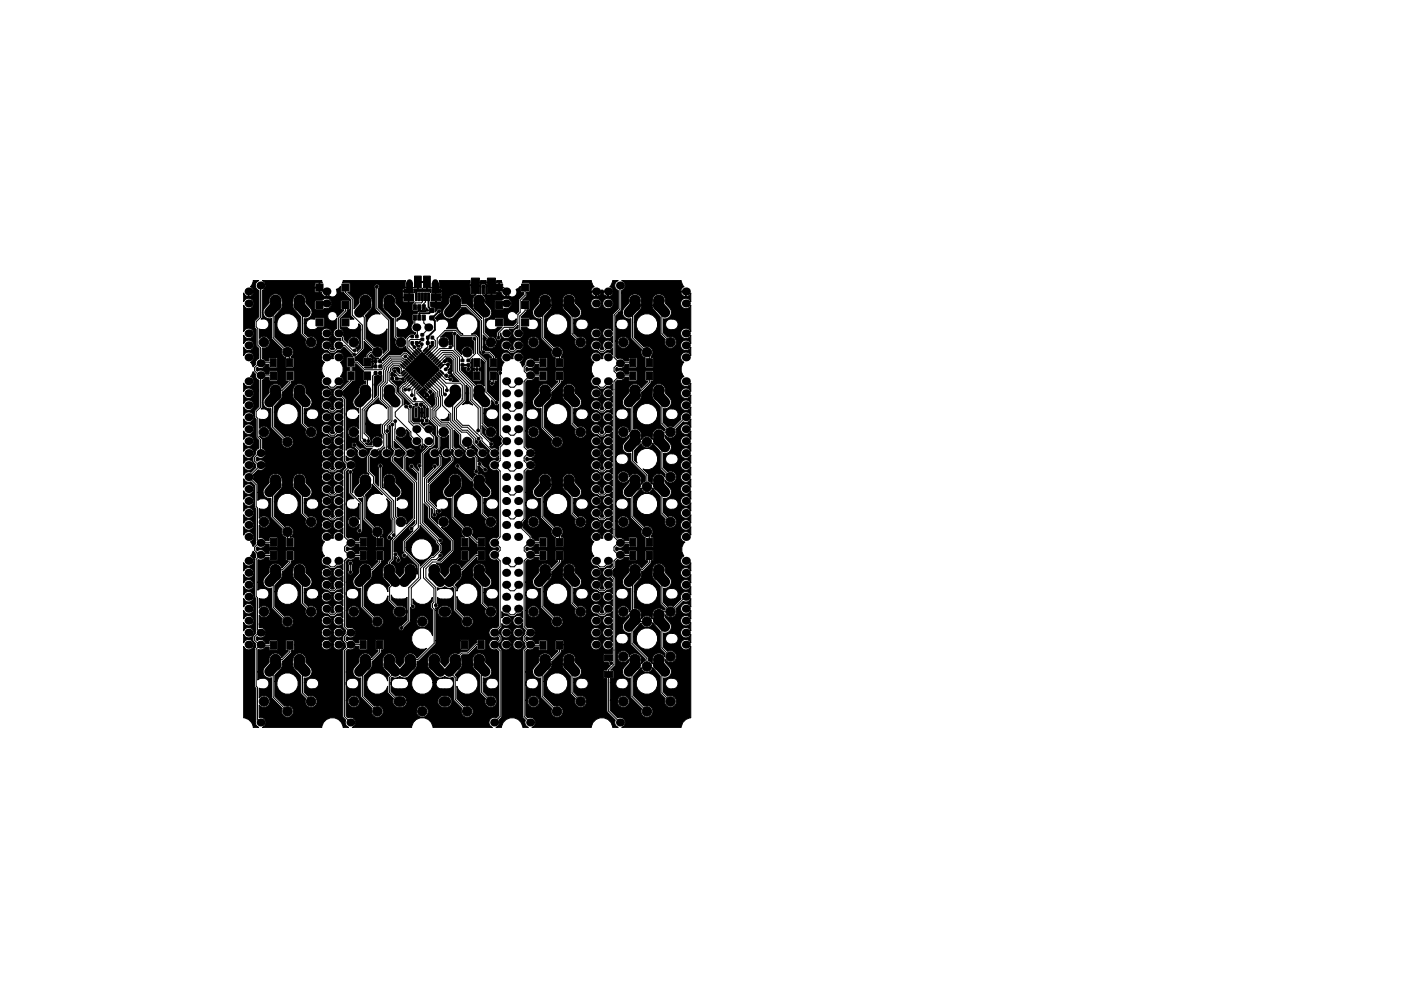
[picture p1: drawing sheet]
<svg xmlns="http://www.w3.org/2000/svg" width="297mm" height="210mm" viewBox="0 0 297 210" stroke-linecap="round" stroke-linejoin="round" font-family="sans-serif">
<g fill="#000" stroke="#000" stroke-width=".21">
<path d="M53.7 59.5h1.2a1.11 1.11 0 0 0-.8 1.1 1.11 1.11 0 0 0 .8 1v5.6l-.9 1.1v1.2l.3 .3v3.4l.6 .8v2a1.06 1.06 0 0 0-.7 1.3l-.5 .5-.6-.9a1.12 1.12 0 0 0 .4-1.9 1.12 1.12 0 0 0-1.8 .4v-1.7a1.12 1.12 0 0 0 1.7 .5 1.12 1.12 0 0 0 0-1.8 1.12 1.12 0 0 0-1.7 .5v-1.8a1.12 1.12 0 0 0 1.7 .5 1.12 1.12 0 0 0 0-1.8 1.12 1.12 0 0 0-1.7 .5v-5.5a1.12 1.12 0 0 0 1.7 .5 1.12 1.12 0 0 0 0-1.8 1.12 1.12 0 0 0-1.7 .5v-1.8a.92 .92 0 0 0 .9 .7v-1h.2v1a.88 .88 0 0 0 .9-1h-1.1v-.2l1.1 .1a.87 .87 0 0 0-.6-1l.2-.2zM55.6 59.5h12.6l.1 .5-.5 .1v1.8l.4 .1a.91 .91 0 0 0 .9 .9v-1.2l.2 .1v1.1h.6a1.01 1.01 0 0 0 1.3-.2 1.01 1.01 0 0 0 .1-1.3l.5-.2 .4-.5 .1 1.2 .6 .1 1.5 1.6-.1 3.2 .8 .9h-.9l-.2-.3h-1.5l-.3 .3 .1 1.6 1.3 .1a1.61 1.61 0 0 0 2.3 .1l.2-.8 .4 .4v4.7l-.8 .7v-.4l-.3-.3a1.27 1.27 0 0 0 .8-1.5 1.27 1.27 0 0 0-1.4-.9 1.27 1.27 0 0 0-1 1.4l-.8-.8-.1-.6-.2-.2a1.09 1.09 0 0 0-.6-1.5v-2.1l1.4-1.3 .1-.6 .6-.1v-1.8h-1.9l-.1 1.8 .7 .1v.2l-1.4 1.4a1.02 1.02 0 0 0-1.2-1.2 1.02 1.02 0 0 0-.6 1.6 1.02 1.02 0 0 0 1.7-.2v2.2a1.11 1.11 0 0 0-.7 1.5 1.11 1.11 0 0 0 1.6 .5v.6l-.1-.1a1.11 1.11 0 0 0-1.4 .4 1.11 1.11 0 0 0 .1 1.4l-.2 .2h-.5l-.1-.2 .2-.3a1.12 1.12 0 0 0-.8-1.5 1.12 1.12 0 0 0-1.4 1 1.12 1.12 0 0 0 1.3 1.2l.6 .5h.9l.2-.1a1.08 1.08 0 0 1 1.1-.5l.6-.7h.2l1.6 1.6 .2 .5h-1l-.3 .2v1.9l.6 .1v.7l-.4 .1-.2 .2v1.7l.4 .3-1.7 1.5a1.12 1.12 0 0 0-1.6 1.1 1.12 1.12 0 0 0 1.7 .9l.4 .4v.6a1.1 1.1 0 0 0-1.6-.3 1.1 1.1 0 0 0-.2 1.6l-.2 .2h-.5l-.1-.2 .2-.3a1.12 1.12 0 0 0-.8-1.5 1.12 1.12 0 0 0-1.4 1 1.12 1.12 0 0 0 1.3 1.2l.7 .5h.8l.6-.6 .1 .1a1 1 0 0 0 1.1-.5v1.3l-.2-.2a1.11 1.11 0 0 0-1.6 .1 1.11 1.11 0 0 0 .2 1.6 1.11 1.11 0 0 0 1.6-.3v1.4l-.2-.2a1.12 1.12 0 0 0-1.5-.1 1.12 1.12 0 0 0-.1 1.6l-.1 .2h-.6l-.2-.2 .3-.3a1.12 1.12 0 0 0-.8-1.6 1.12 1.12 0 0 0-1.4 1.1 1.12 1.12 0 0 0 1.3 1.1l.7 .6h.9l.6-.5a1 1 0 0 0 1.1-.5v1.3l-.2-.2a1.11 1.11 0 0 0-1.6 0 1.11 1.11 0 0 0 .2 1.7 1.11 1.11 0 0 0 1.6-.3v1.3l-.2-.2a1.11 1.11 0 0 0-1.6 .1 1.11 1.11 0 0 0 .2 1.6 1.11 1.11 0 0 0 1.6-.3v1.2l.5 .6 .1 .7-.6 .6v.8a1.11 1.11 0 0 0-1.7-.2 1.11 1.11 0 0 0 0 1.7 1.11 1.11 0 0 0 1.7-.3v1.4l-.2-.2a1.11 1.11 0 0 0-1.5-.1 1.11 1.11 0 0 0-.1 1.6l-.2 .2h-.5l-.1-.2 .2-.3a1.12 1.12 0 0 0-.8-1.6 1.12 1.12 0 0 0-1.4 1.1 1.12 1.12 0 0 0 1.3 1.1l.6 .6h.9l.7-.6h.6l.5-.4v1.3a1.11 1.11 0 0 0-1.7-.2 1.11 1.11 0 0 0 0 1.6 1.11 1.11 0 0 0 1.7-.2v1.3l-.2-.2a1.11 1.11 0 0 0-1.5 0 1.11 1.11 0 0 0-.1 1.5l-.2 .3h-.4l-.2-.3 .2-.2a1.12 1.12 0 0 0-.8-1.6 1.12 1.12 0 0 0-1.4 1.1 1.12 1.12 0 0 0 1.4 1.1l.5 .6 1.1-.2a1.18 1.18 0 0 1 1.1-.4l.5-.5v1.4l-.2-.2a1.11 1.11 0 0 0-1.6 0 1.11 1.11 0 0 0 .2 1.6 1.11 1.11 0 0 0 1.6-.2v1.3a1.1 1.1 0 0 0-1.4-.4 1.1 1.1 0 0 0-.6 1.3h-.4v-.3a1.12 1.12 0 0 0-1.7-.9 1.12 1.12 0 0 0 .2 2 2.14 2.14 0 0 0 0 3 1.11 1.11 0 0 0-.7 1.3 1.11 1.11 0 0 0 1.3 .8l.6 .5h.9l.7-.5 .6-.1 .5-.4v1.3a1.11 1.11 0 0 0-1.7-.2 1.11 1.11 0 0 0 0 1.7 1.11 1.11 0 0 0 1.7-.3v1.4l-.2-.2a1.11 1.11 0 0 0-1.5-.1 1.11 1.11 0 0 0-.1 1.6l-.2 .2h-.5l-.1-.2 .2-.3a1.12 1.12 0 0 0-.8-1.5 1.12 1.12 0 0 0-1.4 1 1.12 1.12 0 0 0 1.3 1.2l.7 .5h.9l.6-.5a1 1 0 0 0 1.1-.5v1.3l-.2-.2a1.11 1.11 0 0 0-1.6 .1 1.11 1.11 0 0 0 .2 1.6 1.11 1.11 0 0 0 1.6-.3v1.4l-.2-.2a1.11 1.11 0 0 0-1.5-.1 1.11 1.11 0 0 0-.1 1.6l-.2 .2h-.4l-.2-.3 .2-.2a1.12 1.12 0 0 0-.8-1.6 1.12 1.12 0 0 0-1.4 1.1 1.12 1.12 0 0 0 1.4 1.1l.5 .6h.8l.7-.6h.7l.5-.4v1.3a1.11 1.11 0 0 0-1.7-.2 1.11 1.11 0 0 0 0 1.6 1.11 1.11 0 0 0 1.7-.2v.8l.6 .6-.1 .7-.5 .7v.9l.5 .6 .1 .7-.6 .7v14l.6 .9a1.11 1.11 0 0 0 .6 1.4h-1.2v-.2a2.27 2.27 0 0 0-2.3-1.8 2.27 2.27 0 0 0-2.2 2h-12.5a1.11 1.11 0 0 0 .6-1.4 1.11 1.11 0 0 0-1.3-.7v-2.6l.3 .3a1.27 1.27 0 0 0 1.7-.3 1.27 1.27 0 0 0-.3-1.8 1.27 1.27 0 0 0-1.7 .3v-2.1l.2 .1a1.22 1.22 0 0 0 1.6-.4 1.22 1.22 0 0 0-.3-1.6l-.4-.2h-.9l-.5 .4v-1.7h1.1a1.37 1.37 0 0 0 1.8 1.2v4.2l2.3 2.3-.2 .4a1.27 1.27 0 0 0 1.3 1.5 1.27 1.27 0 0 0 1.2-1.6 1.27 1.27 0 0 0-1.8-.8l-2.1-2.1v-3.1h.4v.9a2.29 2.29 0 0 0 3.5 1.4 2.29 2.29 0 0 0 0-3.8 2.29 2.29 0 0 0-3.5 1.5h-.4v-1.3l1.3-1.5 .3-.8h2.2l.2 .8 1.5 1.6v3.6l1.1 1.2-.2 .4a1.27 1.27 0 0 0 1.3 1.5 1.27 1.27 0 0 0 1.2-1.6 1.27 1.27 0 0 0-1.8-.8l-.9-.8v-2.1h.4v.5a1.42 1.42 0 0 0 1.3 .9 1.42 1.42 0 0 0 1.4-1 1.37 1.37 0 0 0-1-1.3 1.37 1.37 0 0 0-1.5 .5l-.2 .4h-.4v-1l.2 .1a1.38 1.38 0 0 0 1.3-.7 1.38 1.38 0 0 0-.1-1.5l-1.1-1.2 .1-.2a1.39 1.39 0 0 0-1.2-1.7 1.39 1.39 0 0 0-1.6 1.3v1.1h-2.2l-.1-.7 1.9-1.8 .1-.5 .6-.2v-1h5.7l.1 .4a1.13 1.13 0 0 0 1.2 .7 1.13 1.13 0 0 0 .9-1.1h.3l.1 .4a1.12 1.12 0 0 0 1.8 .4 1.12 1.12 0 0 0-.3-1.9 1.12 1.12 0 0 0-1.6 1.1h-.3v-.5a1.13 1.13 0 0 0-1.3-.6 1.13 1.13 0 0 0-.9 1.1h-5.7v-.7l-.2-.3h-1.5l-.1 .3v1.7l.1 .2h.4v.2l-1.4 1.3a1.41 1.41 0 0 0-1.8-.8 1.41 1.41 0 0 0-.8 1.8l-1.1 1.2-.2 .9h-1.1v-4.7h.4a1.05 1.05 0 0 0 1.1-.6h.9l.1 .7h1.4l.3-.2v-1.7l-.2-.3h-1.5l-.1 .8h-.8v-.3a1.12 1.12 0 0 0-1.8-.4l-.2-.2v-.5l.2-.1 .3 .2a1.12 1.12 0 0 0 1.6-1.1h11.7l.1 .5a1.13 1.13 0 0 0 1.2 .6 1.13 1.13 0 0 0 .9-1.1h.3l.1 .5a1.12 1.12 0 0 0 1.8 .3 1.12 1.12 0 0 0-.3-1.8 1.12 1.12 0 0 0-1.6 1h-.3v-.4a1.13 1.13 0 0 0-1.3-.7 1.13 1.13 0 0 0-.9 1.1h-11.7l-.1-.4a1.08 1.08 0 0 0-1.3-.6v-2.7l.3 .3a1.27 1.27 0 0 0 1.7-.3 1.27 1.27 0 0 0-.3-1.7 1.27 1.27 0 0 0-1.7 .2v-2l.2 .1a1.22 1.22 0 0 0 1.6-.5 1.22 1.22 0 0 0-.3-1.6l-.4-.1h-.9l-.5 .3v-1.7h1.1a1.37 1.37 0 0 0 1.8 1.3v4.2l2.3 2.3a1.26 1.26 0 0 0 .8 1.8 1.26 1.26 0 0 0 1.5-1.4h5.9l.1 .4a1.12 1.12 0 0 0 1.8 .4 1.12 1.12 0 0 0-.4-1.8 1.12 1.12 0 0 0-1.5 1l-5.9-.1a1.26 1.26 0 0 0-1.8-.8l-2.1-2.1v-3.2h.4v.9a2.29 2.29 0 0 0 3.5 1.5 2.29 2.29 0 0 0 0-3.8 2.29 2.29 0 0 0-3.5 1.4h-.4v-1.2l1.3-1.5 .3-.9h2.2l.2 .9 1.5 1.6v3.7l1.1 1.1a1.27 1.27 0 0 0 .9 1.8 1.27 1.27 0 0 0 1.4-1.4 1.27 1.27 0 0 0-1.8-.9l-.9-.9v-2h.4v.4a1.48 1.48 0 0 0 2.5 .4h.7l.1 .4a1.12 1.12 0 0 0 1.8 .4 1.12 1.12 0 0 0-.4-1.8 1.12 1.12 0 0 0-1.5 1h-.7a1.14 1.14 0 0 0 0-1.2 1.14 1.14 0 0 0-1.1-.5 1.15 1.15 0 0 0-1.4 .9h-.4v-1a1.37 1.37 0 0 0 1.5-.6 1.37 1.37 0 0 0-.1-1.6l-1-1.1h3.2a1.12 1.12 0 0 0 1.5 1.1 1.12 1.12 0 0 0 .4-1.9 1.12 1.12 0 0 0-1.8 .4l-.1 .4h-3.2a1.64 1.64 0 0 0-1.3-2l-.5 .1-.8 .5-.2 .5v1.3h-2.2l-.1-.7h.3l1.6-1.6 .1-.6 .4-.1 .2-.2-.1-1.9h-1.6l-.1 .2v1.7l.1 .2 .4 .1v.2l-1.4 1.3a1.41 1.41 0 0 0-1.8-.9 1.41 1.41 0 0 0-.8 1.9l-1.1 1.1-.2 .9h-1.1v-4.7h.4a1.05 1.05 0 0 0 1.1-.6h.9l.1 .7 1.4 .1 .3-.2v-1.8l-.2-.2h-1.5l-.1 .7h-.8v-.2a1.14 1.14 0 0 0-1.7-.5l-.3-.2v-.4l.2-.2 .3 .2a1.09 1.09 0 0 0 1.5-.8h.8l.1 .7h1.5l.2-.2v-1.8l-.3-.1h-1.4l-.1 .7h-.9l-.5-.6h-.7v-2.6l.3 .3a1.27 1.27 0 0 0 1.7-.3 1.27 1.27 0 0 0-.3-1.8 1.27 1.27 0 0 0-1.7 .3v-2.1l.2 .1a1.22 1.22 0 0 0 1.6-.4 1.22 1.22 0 0 0-.3-1.6l-.4-.2h-.9l-.5 .4v-1.7h1.1a1.37 1.37 0 0 0 1.6 1.2l.1 4.1 2.4 2.4-.2 .4a1.3 1.3 0 0 0 .9 1.5v2h1.6l.2-.2v-1.8l-.3-.1h-.6a1.26 1.26 0 0 0 .6-1.8 1.26 1.26 0 0 0-1.7-.5l-2.3-2.2v-3h.6v.9a2.29 2.29 0 0 0 3.5 1.4 2.29 2.29 0 0 0 0-3.8 2.29 2.29 0 0 0-3.5 1.5h-.6v-1.2l1.5-1.6 .3-.8h2.2l.2 .8 1.5 1.6v3.7l1.1 1.1a1.26 1.26 0 0 0 .4 1.7 1.26 1.26 0 0 0 1.7-.4h1.1l.1 .4a1.12 1.12 0 0 0 1.8 .4 1.12 1.12 0 0 0-.4-1.9 1.12 1.12 0 0 0-1.5 1.1h-1.1l.2-.4a1.26 1.26 0 0 0-.5-1.3 1.26 1.26 0 0 0-1.3-.1l-.9-.8v-2.1h.4v.5a1.42 1.42 0 0 0 1.3 .9 1.42 1.42 0 0 0 1.4-1l-.2-.8h.7a1.12 1.12 0 0 0 1.5 1 1.12 1.12 0 0 0 .4-1.8 1.12 1.12 0 0 0-1.8 .4l-.1 .4h-.7a1.48 1.48 0 0 0-2.5 .4h-.4v-1a1.37 1.37 0 0 0 1.5-.6 1.37 1.37 0 0 0-.1-1.5l-1.1-1.2 .1-.8-.2-.4h3.4a1.12 1.12 0 0 0 1.5 1.1 1.12 1.12 0 0 0 .4-1.9 1.12 1.12 0 0 0-1.8 .4l-.1 .4h-3.4a1.37 1.37 0 0 0-1.5-.7 1.37 1.37 0 0 0-1.1 1.3v1.1h-2.2l-.1-1.3a1.42 1.42 0 0 0-1.8-1.1 1.42 1.42 0 0 0-.9 1.9l-1.1 1.2-.2 .9h-1.1l-.1-1.8-.9-1 .1-.5-.1-.5 1-1a1.32 1.32 0 0 0 1.7-1h11.7l.1 .4a1.07 1.07 0 0 0 1.2 .7l.7 .5h.9l.6-.5a1.11 1.11 0 0 0 1.3-1.3 1.11 1.11 0 0 0-1.6-.8 1.11 1.11 0 0 0-.4 1.7l-.2 .2h-.5l-.1-.2 .2-.3a1.12 1.12 0 0 0-.9-1.5 1.12 1.12 0 0 0-1.3 1.1h-11.7l-.1-.5a1.13 1.13 0 0 0-1.8-.3l-.2-.2v-.5l.2-.2 .3 .2a1.12 1.12 0 0 0 1.6-1.1h11.7l.1 .5a1.12 1.12 0 0 0 1.8 .3 1.12 1.12 0 0 0-.4-1.8 1.12 1.12 0 0 0-1.5 1h-11.7l-.4-.8-.4-.2v-1.9l-.6-.7 .3 .2a1.27 1.27 0 0 0 1.7-.3 1.27 1.27 0 0 0-.2-1.7 1.27 1.27 0 0 0-1.8 .2v-2l.2 .1a1.22 1.22 0 0 0 1.6-.5 1.22 1.22 0 0 0-.3-1.6l-.4-.1h-.7l.2-.4v-1h.2a1.37 1.37 0 0 0 1.6 1.3l.1 4 2.4 2.5-.2 .3a1.27 1.27 0 0 0 1.2 1.6 1.27 1.27 0 0 0 1.3-1.5h5.9l.1 .4a1.12 1.12 0 0 0 1.8 .4 1.12 1.12 0 0 0-.4-1.8 1.12 1.12 0 0 0-1.5 1l-5.9-.1a1.26 1.26 0 0 0-1.8-.8l-2.3-2.2v-3.1h.6v.9a2.29 2.29 0 0 0 3.5 1.5 2.29 2.29 0 0 0 0-3.8 2.29 2.29 0 0 0-3.5 1.4h-.6v-1.1l1.5-1.6 .3-.9h2.2l.2 .9 1.5 1.6v3.7l1.1 1.1a1.27 1.27 0 0 0 .9 1.8 1.27 1.27 0 0 0 1.4-1.4 1.27 1.27 0 0 0-1.8-.9l-.9-.9v-2h.4v.4a1.48 1.48 0 0 0 2.5 .4h.7l.1 .4a1.12 1.12 0 0 0 1.8 .4 1.12 1.12 0 0 0-.4-1.8 1.12 1.12 0 0 0-1.5 1h-.7a1.14 1.14 0 0 0 0-1.2 1.14 1.14 0 0 0-1.1-.5 1.15 1.15 0 0 0-1.4 .9h-.4v-1a1.37 1.37 0 0 0 1.5-.6 1.37 1.37 0 0 0-.1-1.6l-1-1.1h3.2a1.12 1.12 0 0 0 1.5 1.1 1.12 1.12 0 0 0 .4-1.9 1.12 1.12 0 0 0-1.8 .4l-.1 .4h-3.2a1.64 1.64 0 0 0-1.3-2l-.5 .1-.8 .5-.2 .5v1.3h-2.2l-.1-.6 .3-.1 1.6-1.7 .1-.5 .4-.1 .2-.2-.1-1.9h-1.6l-.1 .2v1.7l.1 .2 .4 .1v.1l-1.4 1.4a1.41 1.41 0 0 0-1.8-.9 1.41 1.41 0 0 0-.8 1.9l-1.1 1.1-.2 .9h-.2v-4.7l.6-.6h.9l.1 .7h1.5l.2-.2v-1.7l-.3-.3h-1.3l-.2 .2v.6h-.8v-.2a1.12 1.12 0 0 0-1.7-.4l-.3-.3v-.4l.2-.2 .3 .2a1.09 1.09 0 0 0 1.5-.8h.7l.2 .7h1.5l.1-.2v-1.7l-.2-.2h-1.3l-.3 .1v.6h-.8l-.6-.6v-2.2l.1 .1a1.27 1.27 0 0 0 1.5-1.7 1.27 1.27 0 0 0-2.2-.4v-2l.2 .1a1.22 1.22 0 0 0 1.6-.5 1.22 1.22 0 0 0-.3-1.6l-.4-.1h-.7l.2-.4v-1h.2a1.37 1.37 0 0 0 1.8 1.3v4.2l2.3 2.3-.2 .4a1.24 1.24 0 0 0 .9 1.4l-.1 1.9 .3 .3h1.3l.2-.2v-1.9l-.5-.2h6.3l.3 .8 .4 .3-.2 .2a2.18 2.18 0 0 0 .2 2.8 1.11 1.11 0 0 0-.7 1.3 1.11 1.11 0 0 0 1.3 .8l.7 .5h.8l.6-.5h.1a1.11 1.11 0 0 0 1.2-.8 1.11 1.11 0 0 0-.6-1.3 2.14 2.14 0 0 0 0-3 1.12 1.12 0 0 0 .6-1.5 1.12 1.12 0 0 0-1.4-.7 1.12 1.12 0 0 0-.7 1.4h-.4v-.3a1.12 1.12 0 0 0-1.1-1.1 1.12 1.12 0 0 0-1.1 1.1h-6.4a1.29 1.29 0 0 0 .3-1.7 1.29 1.29 0 0 0-1.6-.5l-2.1-2.1v-3.1h.4v.8a2.29 2.29 0 0 0 3.5 1.5 2.29 2.29 0 0 0 0-3.8 2.29 2.29 0 0 0-3.5 1.5h-.4v-1.3l1.3-1.5 .3-.9h2.2l.2 .9 1.5 1.6v3.6l1.1 1.2-.2 .4a1.27 1.27 0 0 0 1.3 1.5 1.27 1.27 0 0 0 1.2-1.6 1.27 1.27 0 0 0-1.8-.8l-.8-.8h3.5a1.12 1.12 0 0 0 1.5 1.1 1.12 1.12 0 0 0 .4-1.9 1.12 1.12 0 0 0-1.8 .4l-.1 .4h-3.5l-.1-2.1h.4v.4a1.48 1.48 0 0 0 2.5 .4l1.3-.1v-1.7l-.2-.2h-1.5l-.3 .3h-.4a1.12 1.12 0 0 0-1.4 .9h-.4v-1a1.37 1.37 0 0 0 1.5-.6 1.37 1.37 0 0 0-.1-1.6l-1.1-1.1 .1-.3h1.8v1.5l.2 .2h1.6l.2-.3a1.11 1.11 0 0 0 1.5-.5 1.11 1.11 0 0 0-.4-1.4 1.11 1.11 0 0 0-1.5 .2h-1.3l-.3 .3h-1.8a1.39 1.39 0 0 0-1.2-1.7 1.39 1.39 0 0 0-1.6 1.4v1h-2.2l-.1-1.3a1.42 1.42 0 0 0-1.8-1 1.42 1.42 0 0 0-.9 1.9l-1.1 1.1-.2 .9h-.2v-4.7l.6-.5h10.5l.1 .8 .8 .1 .1-.9h-11.5l.2-.5-.1-.4h10.4l.1 .7h.9v-.8l-.8-.1-.2 .2h-10.4l-.3-.4zM72.7 59.5h13.3l-.1 1.4 .6 .2-1.1 .2v.3l.5 .1v.2h-.5v1.1h1.4v.2h-1.3l-.1 .8 1.1 .1 .1-.2 .2 .2 1-.1-.4 .7v1l.1 .3h1.3v-.9h.2v.9h1.3l.1-.7 .4 .5v.2h-1.9a.51 .51 0 0 0-.5 .7l-.8-.1-.2 .2v1.1l.2 .3-.1 .5a1.11 1.11 0 0 0-.3 1.1 1.11 1.11 0 0 0 .9 .8v.2l-.2 .2a1.11 1.11 0 0 0-1.3 .1l-.6 .7a1.2 1.2 0 0 0-1.6-.3l-.3-.2v-1.8a1.51 1.51 0 0 0 2.5-.5 1.37 1.37 0 0 0-.9-1.3 1.37 1.37 0 0 0-1.6 .5v-.6h.2a1.38 1.38 0 0 0 .6-2.1l-1-1.2v-.2a1.39 1.39 0 0 0-1.2-1.7 1.39 1.39 0 0 0-1.5 1.3l-.1 1.4 .2 .5 1.6 1.7 .5 .3v3.8l.5 .6a1.25 1.25 0 0 0 .4 1.7 1.25 1.25 0 0 0 1.7-.3l.1 .6 1.5 1.6-.1 .1-1.3-1.1h-.5l-.8 .6h-2.4l-1.4 1.4-.1-.4 1.8-1.9v-6.4l-2.6-2.6v-4l.1-.2a.56 .56 0 0 0-.1-.7 .56 .56 0 0 0-.8 .1 .56 .56 0 0 0 .1 .8v4.1l1.1 1.2h-.1a2.28 2.28 0 0 0-2.7 1.6 2.28 2.28 0 0 0 1.4 2.7 2.28 2.28 0 0 0 2.8-1.1v4.4l-.7 .8a1.26 1.26 0 0 0-.5-1.3 1.26 1.26 0 0 0-1.4-.1l-1.8-1.8v-4.5l-.2-.3 1.4-1.7v-1.6a1.41 1.41 0 0 0-1.7-1.3 1.41 1.41 0 0 0-1 1.9l-1.1 1.2v-2.2l-1.3-1.3 .5-.1v-1.7l-.2-.2h-1.4zM87.9 58.6h1.4v2.5h-1.4zM88.5 59.7h2.1v1.6h.8l-.1 .8-.2-.2h-2.7v1.2h-.2v-1.1l-.2-.1-.3 .2v-.8h.8v-1.4h.2v1.4h.7l.2-.2 .2 .2h.6v-1.4h-1.9zM89.8 58.6h1.4v2.5h-1.4zM99.9 59h1.7v3.3h-1.7zM103.3 59h1.7v3.3h-1.7zM131.8 59.5h12.6l.4 1.1 .2 .2a.87 .87 0 0 0-.6 1h1.1v1.1a.92 .92 0 0 0 1-.7v1.8a1.12 1.12 0 0 0-1.8-.5 1.12 1.12 0 0 0 0 1.8 1.12 1.12 0 0 0 1.8-.5v5.5a1.12 1.12 0 0 0-1.8-.5 1.12 1.12 0 0 0 0 1.8 1.12 1.12 0 0 0 1.8-.5v1.7a1.12 1.12 0 0 0-1.8-.4 1.12 1.12 0 0 0 0 1.8 1.12 1.12 0 0 0 1.8-.5v1.7a1.12 1.12 0 0 0-1.9-.4 1.12 1.12 0 0 0 .4 1.9 2.14 2.14 0 0 0 0 3 1.12 1.12 0 0 0-.4 1.8 1.12 1.12 0 0 0 1.9-.4v1.7a1.12 1.12 0 0 0-1.8-.5 1.12 1.12 0 0 0 0 1.8 1.12 1.12 0 0 0 1.8-.5v1.7a1.12 1.12 0 0 0-1.8-.4 1.12 1.12 0 0 0 0 1.8 1.12 1.12 0 0 0 1.8-.5v1.7a1.12 1.12 0 0 0-1.5-.6 1.12 1.12 0 0 0-.6 1.5l-1.6 1.6-.4-.2-.8 .2-.9-.9v-2h.4v.4a1.42 1.42 0 0 0 1.3 .9 1.42 1.42 0 0 0 1.4-.9 1.37 1.37 0 0 0-1-1.3 1.37 1.37 0 0 0-1.5 .4l-.2 .5h-.4v-1h.2a1.38 1.38 0 0 0 1.3-.7 1.38 1.38 0 0 0-.1-1.5l-1.1-1.1 .1-.3a1.39 1.39 0 0 0-1.2-1.7 1.39 1.39 0 0 0-1.6 1.3v1.6l1.7 2v3.6l1.1 1.2-.1 .2h-.2a1.44 1.44 0 0 0-1.6-.3 1.44 1.44 0 0 0-.9 1.3v.9a1.24 1.24 0 0 0-1.1-.7 1.24 1.24 0 0 0-1.2 .7v-.9a1.36 1.36 0 0 0-1.7-1.3v-3.6h.6a2.29 2.29 0 0 0 2.7 2.7 2.29 2.29 0 0 0 1.5-3.5 2.29 2.29 0 0 0-3.8 0l-.4 .8h-.6v-1.1l1.5-1.6 .2-.5v-1l1.9-1.8 .1-.5 .6-.2-.1-2h-1.7v2l.5 .2v.1l-1.4 1.4a1.41 1.41 0 0 0-1.8-.9 1.41 1.41 0 0 0-.8 1.9l-1.3 1.5a1.38 1.38 0 0 0 1.6 1.8v4.6l-.2 .4v-.3a1.27 1.27 0 0 0-1.8-.9 1.27 1.27 0 0 0-.4 2 1.27 1.27 0 0 0 2-.2l.1 .6-1.3 1.5a1.38 1.38 0 0 0 .3 1.4 1.38 1.38 0 0 0 1.5 .4v1.7l3 3.1v1.1l-.3 .1-.5 .6v-1a1.37 1.37 0 0 0-1.1-1.3 1.37 1.37 0 0 0-1.5 .7 1.27 1.27 0 0 0-1.7-1.2 1.27 1.27 0 0 0-.5 2.1 1.27 1.27 0 0 0 2-.2l.1 .5-1.3 1.5a1.38 1.38 0 0 0 1.6 1.8l.1 4.1 2.4 2.4-.2 .4a1.25 1.25 0 0 0 .9 1.4v2.1h1.6l.2-.2v-1.7l-.2-.2h-.4l.2-.5a1.26 1.26 0 0 0-.1-1.5 1.26 1.26 0 0 0-1.5-.3l-2.3-2.2v-3h.6v.9a2.29 2.29 0 0 0 3.5 1.4 2.29 2.29 0 0 0 0-3.8 2.29 2.29 0 0 0-3.5 1.5h-.6v-1.2l1.6-1.8a1.27 1.27 0 0 0 1.3 1.1 1.27 1.27 0 0 0 1.2-1.1l1.6 1.8v3.6l1.1 1.2-.2 .4a1.27 1.27 0 0 0 1.3 1.5 1.27 1.27 0 0 0 1.2-1.6 1.27 1.27 0 0 0-1.8-.8l-.9-.8v-2.1h.4v.5a1.42 1.42 0 0 0 1.3 .9 1.42 1.42 0 0 0 1.4-1 1.37 1.37 0 0 0-1-1.3 1.37 1.37 0 0 0-1.5 .5l-.2 .4h-.4v-1l.2 .1a1.38 1.38 0 0 0 1.3-.7 1.38 1.38 0 0 0-.1-1.5l-1.1-1.2 .1-.5a1.27 1.27 0 0 0 1.7 .4 1.27 1.27 0 0 0 .5-1.7 1.27 1.27 0 0 0-1.7-.5l-.9-.9v-2h.4v.4a1.42 1.42 0 0 0 1.3 .9 1.42 1.42 0 0 0 1.4-.9 1.37 1.37 0 0 0-1-1.3 1.37 1.37 0 0 0-1.5 .5l-.2 .4h-.4v-1l.2 .1a1.38 1.38 0 0 0 1.3-.8 1.38 1.38 0 0 0-.1-1.5l-1.1-1.1 .1-.5a1.27 1.27 0 0 0 1.7 .4 1.27 1.27 0 0 0 .5-1.7l1.6-1.6h.1a1.11 1.11 0 0 0 1.5-.6v1.7a1.12 1.12 0 0 0-1.8-.4 1.12 1.12 0 0 0 0 1.7 1.12 1.12 0 0 0 1.8-.5v1.8a1.12 1.12 0 0 0-1.8-.5 1.12 1.12 0 0 0 0 1.8 1.12 1.12 0 0 0 1.8-.5v1.7a1.12 1.12 0 0 0-1.8-.5 1.12 1.12 0 0 0 0 1.8 1.12 1.12 0 0 0 1.8-.5v1.7a1.12 1.12 0 0 0-1.8-.4 1.12 1.12 0 0 0 0 1.8 1.12 1.12 0 0 0 1.8-.5v1.7a1.12 1.12 0 0 0-1.8-.5 1.12 1.12 0 0 0 0 1.8 1.12 1.12 0 0 0 1.8-.5v1.7a1.12 1.12 0 0 0-1.8-.4 1.12 1.12 0 0 0 0 1.7 1.12 1.12 0 0 0 1.8-.5v1.8a1.12 1.12 0 0 0-1.8-.5 1.12 1.12 0 0 0 0 1.8 1.12 1.12 0 0 0 1.8-.5v1.7a1.12 1.12 0 0 0-1.8-.5 1.12 1.12 0 0 0 0 1.8 1.12 1.12 0 0 0 1.8-.5v1.7a1.12 1.12 0 0 0-1.8-.4 1.12 1.12 0 0 0 0 1.8 1.12 1.12 0 0 0 1.8-.5v1.7a1.11 1.11 0 0 0-1.9-.3 1.11 1.11 0 0 0 .6 1.8 2.16 2.16 0 0 0-.2 3 1.12 1.12 0 0 0-.4 1.8 1.12 1.12 0 0 0 1.9-.4v1.7a1.12 1.12 0 0 0-1.8-.5 1.12 1.12 0 0 0 0 1.8 1.12 1.12 0 0 0 1.8-.5v1.7a1.12 1.12 0 0 0-1.8-.4 1.12 1.12 0 0 0 0 1.8 1.12 1.12 0 0 0 1.8-.5v1.7a1.12 1.12 0 0 0-1.5-.6 1.12 1.12 0 0 0-.6 1.5l-1.6 1.6-.4-.2-.8 .2-.9-.9v-2h.4v.4a1.42 1.42 0 0 0 1.3 .9 1.42 1.42 0 0 0 1.4-.9 1.37 1.37 0 0 0-1-1.3 1.37 1.37 0 0 0-1.5 .4l-.2 .5h-.4v-1h.2a1.38 1.38 0 0 0 1.3-.7 1.38 1.38 0 0 0-.1-1.5l-1.1-1.1 .1-.3a1.39 1.39 0 0 0-1.2-1.7 1.39 1.39 0 0 0-1.6 1.3v1.6l1.7 2v3.6l1.1 1.2-.1 .2h-.3a1.37 1.37 0 0 0-1.5-.3 1.37 1.37 0 0 0-.9 1.3v.9a1.24 1.24 0 0 0-1.1-.7 1.24 1.24 0 0 0-1.2 .7v-.9a1.38 1.38 0 0 0-1.5-1.4v-3.5h.4a2.29 2.29 0 0 0 2.7 2.7 2.29 2.29 0 0 0 1.5-3.5 2.29 2.29 0 0 0-3.8 0l-.4 .8h-.4v-1.2l1.3-1.5 .2-.5v-1.1h.4l1.5-1.6 .1-.6 .6-.2v-1.8l-.2-.2-1.4-.1-.2 .2v1.9l.5 .2v.2l-1.3 1.3a1.44 1.44 0 0 0-1.8-.9 1.44 1.44 0 0 0-.9 1.9l-1.3 1.5a1.38 1.38 0 0 0 .3 1.4 1.38 1.38 0 0 0 1.5 .4v4.5l-.4 .5a1.27 1.27 0 0 0-1.7-1.2 1.27 1.27 0 0 0-.5 2 1.27 1.27 0 0 0 2-.2l.1 .6-1.3 1.5a1.38 1.38 0 0 0 1.6 1.8l.1 2.4 3.1 3.1v.4l-.3 .1-.5 .6v-1.2a1.39 1.39 0 0 0-1.2-1.1 1.39 1.39 0 0 0-1.4 .7 1.27 1.27 0 0 0-1.7-1.2 1.27 1.27 0 0 0-.5 2.1 1.27 1.27 0 0 0 2-.2l.1 .5-1.3 1.5a1.38 1.38 0 0 0 1.6 1.8l.1 4.1 2.4 2.4a1.27 1.27 0 0 0 .9 1.9 1.27 1.27 0 0 0 1.4-1.5 1.27 1.27 0 0 0-1.8-.9l-2.3-2.2v-3h.6v.9a2.29 2.29 0 0 0 3.5 1.4 2.29 2.29 0 0 0 0-3.8 2.29 2.29 0 0 0-3.5 1.5h-.6v-1.2l1.6-1.8a1.27 1.27 0 0 0 1.3 1.1 1.27 1.27 0 0 0 1.2-1.1l1.6 1.8v3.7l1.1 1.1a1.27 1.27 0 0 0 .9 1.9 1.27 1.27 0 0 0 1.4-1.5 1.27 1.27 0 0 0-1.8-.9l-.9-.8v-2.1h.4v.5a1.42 1.42 0 0 0 1.3 .9 1.42 1.42 0 0 0 1.4-1 1.37 1.37 0 0 0-1-1.3 1.37 1.37 0 0 0-1.5 .5l-.2 .4h-.4v-1l.2 .1a1.38 1.38 0 0 0 1.3-.7 1.38 1.38 0 0 0-.1-1.5l-1.1-1.2 .1-.5a1.27 1.27 0 0 0 1.7 .4 1.27 1.27 0 0 0 .5-1.7 1.27 1.27 0 0 0-1.7-.5l-.9-.9v-2h.4v.4a1.42 1.42 0 0 0 1.3 .9 1.42 1.42 0 0 0 1.4-.9 1.37 1.37 0 0 0-1-1.3 1.37 1.37 0 0 0-1.5 .5l-.2 .4h-.4v-1l.2 .1a1.38 1.38 0 0 0 1.3-.8 1.38 1.38 0 0 0-.1-1.5l-1.1-1.1 .1-.5a1.27 1.27 0 0 0 1.7 .4 1.27 1.27 0 0 0 .5-1.7l1.6-1.6h.1a1.11 1.11 0 0 0 1.5-.6v1.7a1.12 1.12 0 0 0-1.8-.4 1.12 1.12 0 0 0 0 1.7 1.12 1.12 0 0 0 1.8-.5v1.8a1.12 1.12 0 0 0-1.8-.5 1.12 1.12 0 0 0 0 1.8 1.12 1.12 0 0 0 1.8-.5v1.7a1.12 1.12 0 0 0-1.8-.5 1.12 1.12 0 0 0 0 1.8 1.12 1.12 0 0 0 1.8-.5v1.7a1.12 1.12 0 0 0-1.8-.4 1.12 1.12 0 0 0 0 1.8 1.12 1.12 0 0 0 1.8-.5v15.1h-.3a2.19 2.19 0 0 0-1.8 2h-12.5a1.12 1.12 0 0 0 .6-1.5 1.12 1.12 0 0 0-1.6-.5l-1.5-1.6v-2.1h1.5v.5a1.27 1.27 0 0 0 2 .8 1.27 1.27 0 0 0 0-2.1 1.27 1.27 0 0 0-2 .8h-1.5v-3.8h1.2v.4a1.43 1.43 0 0 0 1.3 .9 1.43 1.43 0 0 0 1.3-.8 1.36 1.36 0 0 0-.9-1.4 1.36 1.36 0 0 0-1.6 .5l-.1 .4h-1.2v-.8h.6l.1-.3v-1.4l-.6-.1 1-1.2 .1-5.7a1.37 1.37 0 0 0 .9 1.3 1.37 1.37 0 0 0 1.5-.5 1.24 1.24 0 0 0-.1-1.4 1.24 1.24 0 0 0-1.5-.3 1.28 1.28 0 0 0-.9 .9l.1-9.5a1.37 1.37 0 0 0 .9 1.3 1.37 1.37 0 0 0 1.5-.5 1.24 1.24 0 0 0-.1-1.4 1.24 1.24 0 0 0-1.5-.3 1.28 1.28 0 0 0-.9 .9v-3l-.6-.8 .1-.5-.1-.5 .6-.6v-1.3l.4-.4 .4 .1a1.05 1.05 0 0 0 1.1-.6h.9l.1 .7 1.4 .1 .3-.2v-1.8l-.2-.2h-1.5l-.1 .7h-.8v-.2a1.13 1.13 0 0 0-1.8-.4l-.2-.2v-.5l.2-.2 .3 .2a1.09 1.09 0 0 0 1.5-.8h.8l.1 .7h1.5l.2-.2v-1.8l-.3-.1h-1.4l-.1 .7h-.9l-.2-.3a1.16 1.16 0 0 0-1.3-.2l-.4-.4v-3.3h.4v.5a1.27 1.27 0 0 0 2 .8 1.27 1.27 0 0 0 0-2.1 1.27 1.27 0 0 0-2 .8h-.4v-3.8l.1 .4a1.43 1.43 0 0 0 1.3 .9 1.43 1.43 0 0 0 1.3-.8 1.36 1.36 0 0 0-.9-1.4 1.36 1.36 0 0 0-1.6 .5l-.2 .4 .1-9.5a1.37 1.37 0 0 0 .9 1.3 1.37 1.37 0 0 0 1.5-.5 1.24 1.24 0 0 0-.1-1.4 1.24 1.24 0 0 0-1.5-.3 1.28 1.28 0 0 0-.9 .9l.1-9.5a1.37 1.37 0 0 0 .9 1.3 1.37 1.37 0 0 0 1.5-.5 1.24 1.24 0 0 0-.1-1.4 1.24 1.24 0 0 0-1.5-.3 1.28 1.28 0 0 0-.9 .9v-6.7l.4-.4 .4 .1a1.05 1.05 0 0 0 1.1-.6h.9l.1 .7 1.4 .1 .3-.2v-1.8l-.2-.2h-1.5l-.1 .7h-.8v-.2a1.13 1.13 0 0 0-1.8-.4l-.2-.2v-.4l.3-.2 .2 .1a1.09 1.09 0 0 0 1.5-.8h.8l.1 .7h1.5l.2-.2v-1.8l-.3-.1h-1.4l-.1 .7h-.9l-.2-.3a1.16 1.16 0 0 0-1.3-.2l-.4-.4v-3.3h.4v.5a1.27 1.27 0 0 0 2 .8 1.27 1.27 0 0 0 0-2.1 1.27 1.27 0 0 0-2 .8h-.4v-3.8l.1 .4a1.43 1.43 0 0 0 1.3 .9 1.43 1.43 0 0 0 1.3-.8 1.36 1.36 0 0 0-.9-1.4 1.36 1.36 0 0 0-1.6 .5l-.2 .4v-1.6l.7-.6h.8l.1 .5a1.35 1.35 0 0 0 1.7 .7v4.2l2.3 2.3-.2 .4a1.25 1.25 0 0 0 .9 1.4v2.1h1.6l.2-.2v-1.7l-.2-.2h-.4l.2-.5a1.26 1.26 0 0 0-.1-1.5 1.26 1.26 0 0 0-1.5-.3l-2.1-2.1v-3.1h.4v.9a2.29 2.29 0 0 0 3.5 1.4 2.29 2.29 0 0 0 0-3.8 2.29 2.29 0 0 0-3.5 1.5h-.4v-1.3l1.3-1.5 .3-.8h2.2l.2 .8 1.5 1.6v3.7l1.1 1.1a1.27 1.27 0 0 0 .9 1.9 1.27 1.27 0 0 0 1.4-1.5 1.27 1.27 0 0 0-1.8-.9l-.9-.8v-2.1h.4v.5a1.42 1.42 0 0 0 1.3 .9 1.42 1.42 0 0 0 1.4-1 1.37 1.37 0 0 0-1-1.3 1.37 1.37 0 0 0-1.5 .5l-.2 .4h-.4v-1l.2 .1a1.38 1.38 0 0 0 1.3-.7 1.38 1.38 0 0 0-.1-1.5l-1.1-1.2 .1-.2a1.39 1.39 0 0 0-1.2-1.7 1.39 1.39 0 0 0-1.6 1.3v1.1h-2.2l-.1-1.3a1.42 1.42 0 0 0-1.8-1.1 1.42 1.42 0 0 0-.9 1.9l-1.1 1.2-.2 .9h-.8l.6-.8v-3.5h12.5a.94 .94 0 0 0 1 .8v-1h-.9l-.1 .2h-12.5l.1-.5a1.12 1.12 0 0 0 .7-1 1.12 1.12 0 0 0-.8-1.1zM53.7 78.8l.5 .6a1.06 1.06 0 0 0 .7 1.3v5.5l-.9 1.1v1.3l.3 .3v3.8l.6 .7v1.7a1.05 1.05 0 0 0-.7 1.2l-.6 .6v.9l.6 .7 .1 .7-1.2 1a1.11 1.11 0 0 0-1.4 .6v-1.7a1.12 1.12 0 0 0 1.7 .5 1.12 1.12 0 0 0 0-1.8 1.12 1.12 0 0 0-1.7 .5v-1.8a1.12 1.12 0 0 0 1.7 .5 1.12 1.12 0 0 0 0-1.8 1.12 1.12 0 0 0-1.7 .5v-1.7a1.12 1.12 0 0 0 1.7 .5 1.12 1.12 0 0 0 0-1.8 1.12 1.12 0 0 0-1.7 .5v-1.8a1.12 1.12 0 0 0 1.7 .5 1.12 1.12 0 0 0 0-1.7 1.12 1.12 0 0 0-1.7 .5v-1.8a1.12 1.12 0 0 0 1.7 .5 1.12 1.12 0 0 0 0-1.8 1.12 1.12 0 0 0-1.7 .5v-1.7a1.12 1.12 0 0 0 1.7 .5 1.12 1.12 0 0 0 0-1.8 1.12 1.12 0 0 0-1.7 .5v-1.8a1.12 1.12 0 0 0 1.7 .5 1.12 1.12 0 0 0 0-1.8 1.12 1.12 0 0 0-1.7 .5v-1.7a1.12 1.12 0 0 0 1.8 .4 1.12 1.12 0 0 0-.4-1.8zM57.3 76.1h1.3v1.7h-1.3zM60.8 76.1h1.3v1.7h-1.3z"/>
<path d="M67 64h1.5v1.5h-1.5zM67 67.7h1.5v1.5h-1.5zM67 60.3h1.5v1.5h-1.5zM72.5 64h1.5v1.5h-1.5zM72.5 67.7h1.5v1.5h-1.5zM72.5 60.3h1.5v1.5h-1.5zM73.8 76h1.3v1.7h-1.3zM75.3 77.2h.2l1.6 1.5-.1 1.9 .2 .2 .4 .1v.5a1.45 1.45 0 0 0-1.5 2l-1 1.1a1.36 1.36 0 0 0 .9 2.2v.9a1.42 1.42 0 0 0-1.3-.8 1.42 1.42 0 0 0-1.3 .9 1.37 1.37 0 0 0 .9 1.3 1.37 1.37 0 0 0 1.6-.5l.1-.4v2.9a1.27 1.27 0 0 0-1.8-.3 1.27 1.27 0 0 0 0 1.9 1.27 1.27 0 0 0 1.8-.2l.1 1.2 1.4 1.4 1.4 .1a1.06 1.06 0 0 0-.6 1.1l-.5 .4a1.11 1.11 0 0 0-.2-1.3 1.11 1.11 0 0 0-1.3-.2l-.7-.7a.56 .56 0 0 0-.5-.5 .56 .56 0 0 0-.6 .6 .56 .56 0 0 0 .7 .5l.6 .6a1.1 1.1 0 0 0 .5 1.5 1.1 1.1 0 0 0 1.5-.4l-.1 3.3 .5 .7a1.45 1.45 0 0 0-1.6 .1 1.45 1.45 0 0 0-.5 1.6l-1 1.2-.2 .3-.1 .7-.1-.2v-3.8l.1-.6-.1-.3a1.11 1.11 0 0 0 .6-1.6 1.11 1.11 0 0 0-1.7-.3l-.2-.2v-.9a1.11 1.11 0 0 0 1.6 .3 1.11 1.11 0 0 0 0-1.7 1.11 1.11 0 0 0-1.6 .2v-10.8l-.7-.8 .2-.5-.1-.4 2-2.1 .5-.2v-1.8l-.1-.2-.4-.1v-.7h.5zM77.3 76h1.3v1.7h-1.3zM77.2 72.4l1.7 1.7-.1 .3h-.3l-.8 .7-.1 .6-.6 .2v1.8l-1.1-1.1-.6-.1-.1-.7 .6-.3 1.4-1.4zM78.3 75.5l.5-.4a1.24 1.24 0 0 0 1.5 .9l-.2 .2-.1-.1h-.3v1.7h-.6v.3h-1.6l-.2-.2h1.5v-1.1h.3l.1 .4-.1 .4 .4 .1v-1l-.7 .1v-.5h.3v.3h.4v-.5h-.2l-.5 .2v-.4l-.5-.2zM79.4 77.5h.5v.5h-.5z"/>
<path d="M79.4 76.4h.5v.5h-.5zM79.4 78.9h.5v.5h-.5zM79.3 79.9a1.27 1.27 0 0 1 1.4-.2h.3v1l-1.1 1.1v2l-.6 .6zM80.3 77.5h.5v.5h-.5zM80.3 76.4h.5v.5h-.5zM80.3 78.9h.6l-.1 .5h-.5zM83.1 78.9l.2 .3 .4 .1 .5 .5-.5 .1-.4-.1-.1 .6h-.2l.1-.6h-.3v-.6zM83.1 78.4l.5-.5h.8l.3 .3 .2 .7-.2 .4-.5-.5a.57 .57 0 0 0-.4-.6 .57 .57 0 0 0-.7 .4zM85 77.4l.1-.1 .7 .8-.2 .1zM85.3 77.1l.2-.1 .7 .7-.2 .1zM85 79.2l.6-.7 .2 .1-.7 .8zM85.7 76.7l.1-.1 .7 .8-.2 .1z"/>
<path d="M85.3 79.5l.7-.6 .2 .1-.7 .7zM86 76.4l.2-.1 .7 .7-.2 .1zM85.7 79.9l.6-.7 .2 .1-.7 .8zM86.3 80l.1-.1 .2 .1-.1 .1zM86.4 76l.2-.1 .6 .8-.2 .1zM86 80.3l.7-.7 .2 .1-.7 .7zM86.8 75.6l.8 .6-.1 .2-.8-.7zM86.8 60h.1v.2h-.2zM87 80l.2 .1-.7 .7-.1-.2zM87.1 75.3l.2-.1 .6 .8-.2 .1zM85.6 61.4h1.9v.7h-1.9zM86.1 60h1.4v2h-1.4z"/>
<path d="M87.1 72.5h.6l-.1 .6-.5-.1zM87.1 71.1h.6l-.1 .6-.5-.1zM87.4 75l.2-.1 .7 .7-.2 .1zM87.6 66.9h.7v1h-.7zM87.6 64.7h.7v1h-.7zM85.7 62.3h2v1.5h-2zM87.8 74.6l.2-.1 .6 .7-.1 .1zM88.1 62.1h.4v1.7h-.4zM88.2 74.2h.1l.7 .7-.2 .1zM88.1 72.5h.5v.6l-.5-.1zM88.1 71.1h.5v.6l-.5-.1zM88.6 66.9h.6v1h-.6z"/>
<path d="M88.6 64.7h.6v1h-.6zM88.6 73.8l.7 .7-.1 .1-.7-.6zM88.7 62.1h.4v1.7h-.4zM88.3 72.7h.6v-.3l.3 .1-.3 .4-.5-.1 .1 .5 .4-.1 .2 .3-.2 .2-.3-.2-.2 .1zM89.4 62.1h.4v1.7h-.4zM89.5 66.9h.7v1h-.7zM89.5 64.7h.7v1h-.7zM86 78.2l3.5-3.4 3.6 3.6-3.6 3.5-3.5-3.4zM89.4 78.3l.1-.1 .1 .2-.1 .1zM89.3 71.8l.5-.1v.5l-.5 .1zM89.3 70.8h.5v.5h-.5zM90 62.1h.4v1.7h-.4z"/>
<path d="M89.7 74.5l.7-.7 .1 .1-.6 .7zM90.7 62.1h.4v1.7h-.4zM90.1 74.8l.6-.7 .2 .2-.7 .7zM90.4 72.5h.6l-.1 .6-.5-.1zM90.4 71.3l.6 .1-.1 .5h-.5zM91.1 74.5l.2 .2-.8 .6-.1-.1zM90.8 75.5l.6-.6 .2 .1-.7 .7zM91.6 72.7h.2l-.1 .6h.2l-1.4 1.4-.1-.1 .5-.6 .2-.7h.5zM91.1 75.9l.7-.7 .2 .1-.7 .8zM91.4 72.5h.5v.6l-.5-.1zM91.4 71.3l.5 .1v.5h-.5zM91.2 65.5h.8v.7l-.8 .1z"/>
<path d="M91.2 67.1h.8v.7h-.8zM91.8 80l.2-.1 .7 .8-.2 .1zM92.1 75.6l.2 .1-.7 .7-.1-.2zM92.3 79.6l.7 .7-.1 .1-.7-.6zM92.2 60h.2v.2h-.2zM91.8 76.6l.7-.7 .2 .1-.7 .8zM92.6 79.2l.8 .7-.1 .2-.8-.7zM92.2 76.9l.6-.6 .2 .1-.7 .7zM91.6 60h1.4v2h-1.4zM93 78.9l.7 .7-.1 .1-.7-.6zM92.5 77.3l.7-.7 .2 .1-.7 .8zM93.2 77.4l.1-.1 .1 .1-.1 .1z"/>
<path d="M93.2 78.6l.2-.1 .7 .8-.2 .1zM91.4 62.3h2v1.5h-2zM91.6 61.4h1.8v.7h-1.8zM92.9 77.6l.7-.6 .1 .1-.6 .7zM93.2 78l.7-.7 .2 .1-.7 .8zM94 76.6l.3-.3 .4 .3-.4 .4-.3-.2zM94.3 79.6l.4-.3 .3 .5-.4 .3-.3-.3zM94.7 77.3l.3-.3 .4 .3-.4 .4-.4-.3zM95.2 78.7h.2l.3 .3-.3 .4-.4-.4zM94.5 76l.9-.1 .5 .5v2.4l-.2-.1-.3 .3 .5 .3 .1 .3 1.3 1.3h-1.4a.57 .57 0 0 0 0-.8 .57 .57 0 0 0-.9 .1l.3-.5 .3-.2-.4-.5 .4-.5-.3-.2-.3 .3 .5-.8a.74 .74 0 0 0-.3-1.1h-.2l-.2-.4-.5 .5-.1-.1 .4-.5zM93.4 71.5l1.1-1.1h1.4l-.1 .5 .2 .3v2.3v-.2a.55 .55 0 0 0-.8-.1 1.25 1.25 0 0 0-.3-1.5 1.25 1.25 0 0 0-1.5-.2zM96.9 70.9l.8 .7h2.4l-.1 .2a.56 .56 0 0 0 .5 .6v2.4l-.2 .2a1.26 1.26 0 0 0-1.3-1.5 1.26 1.26 0 0 0-1.1 1.7l-1.2-1.2v-2.8z"/>
<path d="M97.8 76.2h.5v.5h-.5zM97.8 77.2h.5v.5h-.5zM99 76.2h.6v.5h-.6zM99 77.2h.6v.5h-.6zM93.1 59.5h6.6v.5a.7 .7 0 0 0 0 1v1.4l.2 .2 .8-.1v-1.2l.2-.2v1.4l-.5 .5-.2 .5v1.6l.2 .5 1.7 2-3-3-1.2-.1v-1a1.42 1.42 0 0 0-1.8-1.1 1.42 1.42 0 0 0-.9 1.9l-1.3 1.5a1.39 1.39 0 0 0 .6 1.7 1.39 1.39 0 0 0 1.7-.2l1.5-1.7 .2-.4h.8l3 3 .1 6.3a1.07 1.07 0 0 0 .8 .8l.3-.2h.6l.8 .7-.6 .2 .1 2h1.6v-2.1h-.4l-.1-.5-1.1-1h-.9l-.5-.2v-3.1l.8 .7a1.26 1.26 0 0 0 .1 1.8 1.26 1.26 0 0 0 1.8-.3h1.1l.1 .4a1.07 1.07 0 0 0 1.2 .7l.7 .5h.9l.6-.5a1.1 1.1 0 0 0 1.2-.7 1.1 1.1 0 0 0-.4-1.3h1.4v.5a1.27 1.27 0 0 0 1.9 .8 1.27 1.27 0 0 0 0-2.1 1.27 1.27 0 0 0-1.9 .8h-1.4l-.2-.2a1.11 1.11 0 0 0-1.4 .4 1.11 1.11 0 0 0 .1 1.4l-.2 .2h-.5l-.1-.2 .2-.3a1.12 1.12 0 0 0-.9-1.5 1.12 1.12 0 0 0-1.3 1.1h-1.1l.2-.4a1.27 1.27 0 0 0-1.5-1.5l-1-.9v-2.8a1.38 1.38 0 0 0 1.3-.8 1.38 1.38 0 0 0-.1-1.4l-1.1-1.2 .1-.3h1.8v1.5l.2 .2h1.6l.2-.3a1.11 1.11 0 0 0 1.5-.5 1.11 1.11 0 0 0-.4-1.4 1.11 1.11 0 0 0-1.5 .2h-1.3l-.3 .3h-1.8l-.1-.7-.6-.7 .7-.2v-2l-.2-.2h-.6l-.2 .2v2l-.1-1.6-.7-.1v-.1l.7-.1v-1h1.2v1l.7 .1v.1l-.7 .1v1.6l1 .1v-1.4l.2 .2v1.2l.8 .1 .2-.2v-.4l.5-.1v-1.8l-.5-.1v-.5h1l.1 .5-.5 .1v1.8l.3 .2a.94 .94 0 0 0 1 .8v-1.2l.2 .1v1.1h.6a1.01 1.01 0 0 0 1.3-.2 1.01 1.01 0 0 0 .1-1.3l.5-.2 .4-.5v1.2l.7 .1v.5l-1 1.1-.1 2.5-.4 .5a1.01 1.01 0 0 0-1.6-.3 1.01 1.01 0 0 0 0 1.6 1.01 1.01 0 0 0 1.6-.3v.8l-.7 .7h-2v-1.4l-.1-.3h-1.6l-.3 .3a1.22 1.22 0 0 0-1.6 .5 1.22 1.22 0 0 0 .3 1.6l.9 .2a1.2 1.2 0 0 0 1.1-.6h.9l-1 1.1v.7a.56 .56 0 0 0-.1 .8 .56 .56 0 0 0 .8 0 .56 .56 0 0 0 0-.8v-.4l.1-.2a1.1 1.1 0 0 0 1.6 1.1 1.1 1.1 0 0 0 .1-1.9h1.1l.8-.8v.6a1.11 1.11 0 0 0-1 1.5 1.11 1.11 0 0 0 1.7 .6 1.11 1.11 0 0 0 0-1.8v-.5l1.2 .1a1.48 1.48 0 0 0 2.5-.4 1.3 1.3 0 0 0-1.9-1.4l-.1-.3h-1.7v-.2l.9-.8h1.5a1.37 1.37 0 0 0 1.8 1.2v4.2l2.3 2.3-.1 .4a1.25 1.25 0 0 0 .9 1.4v2.1h1.6l.1-.2v-1.7l-.1-.2h-.4l.2-.5a1.26 1.26 0 0 0-.1-1.5 1.26 1.26 0 0 0-1.6-.3l-2.1-2.1v-3.1h.5v.9a2.29 2.29 0 0 0 3.5 1.4 2.29 2.29 0 0 0 0-3.8 2.29 2.29 0 0 0-3.5 1.5h-.5v-1.3l1.4-1.5 .2-.8h2.2l.2 .8 1.5 1.6 .1 3.7 1 1.1a1.27 1.27 0 0 0 .9 1.9 1.27 1.27 0 0 0 1.5-1.5 1.27 1.27 0 0 0-1.9-.9l-.8-.8h3.5a1.12 1.12 0 0 0 1.6 1.1 1.12 1.12 0 0 0 .4-1.9 1.12 1.12 0 0 0-1.9 .4l-.1 .4h-3.5l-.1-2.1h.5v.5a1.42 1.42 0 0 0 1.3 .9 1.42 1.42 0 0 0 1.3-1 1.37 1.37 0 0 0-.9-1.3 1.37 1.37 0 0 0-1.6 .5l-.1 .4h-.5v-1l.2 .1a1.38 1.38 0 0 0 1.4-.7 1.38 1.38 0 0 0-.2-1.5l-.9-1.1h3.1a1.12 1.12 0 0 0 1.2 1.1 1.12 1.12 0 0 0 1.1-1.1h.3l.1 .4a1.12 1.12 0 0 0 1.8 .4 1.12 1.12 0 0 0-.4-1.9 1.12 1.12 0 0 0-1.5 1.1h-.3l-.1-.4a1.13 1.13 0 0 0-1.3-.7 1.13 1.13 0 0 0-.9 1.1l-3.2-.1a1.41 1.41 0 0 0-1-1.9 1.41 1.41 0 0 0-1.7 1.3l-.1 1.1h-2.2l-.1-1.3a1.42 1.42 0 0 0-1.8-1.1 1.42 1.42 0 0 0-.9 1.9l-1 1.2-.3 .9h-1.5l.3-.4v-.3h.5l.1-.2v-1.7l-1.5-.1 .9-.9v-.7h13.6a.94 .94 0 0 0 1 .8v-1h.1v1h.2l.4-.2 .4-.6h.4a.94 .94 0 0 0 1 .8v-1h.2v1h.2a.93 .93 0 0 0 .7-1h-2l-.1 .2h-.4v-.2h-2.1v.2h-13.6l.6-.2v-1.7l-.2-.2h-1.4l.1-.5h14.6l.3 1.1 .3 .2-.6 .5-.1 .5h2.1v-.2h.5v.2h2a.87 .87 0 0 0-.6-1l.2-.2 .4-1.1h1.2a1.11 1.11 0 0 0-.8 1.1 1.11 1.11 0 0 0 .8 1v3.9l-1.2 1.2-.1 3.5a1.11 1.11 0 0 0-1.6-.3 1.11 1.11 0 0 0 0 1.7 1.11 1.11 0 0 0 1.6-.3v1.4l-.1-.2a1.11 1.11 0 0 0-1.5-.1 1.11 1.11 0 0 0-.1 1.6l-.2 .2h-.5l-.2-.2 .2-.3a1.12 1.12 0 0 0-.8-1.5 1.12 1.12 0 0 0-1.3 1.1 1.12 1.12 0 0 0 1.3 1l.7 .6h.8l.7-.5a1.01 1.01 0 0 0 1-.6v1.4l-.1-.2a1.11 1.11 0 0 0-1.4-.2 1.11 1.11 0 0 0-.5 1.3h-.4l.1-.3a1.12 1.12 0 0 0-1.8-.9 1.12 1.12 0 0 0 .3 2 2.14 2.14 0 0 0 0 3 1.11 1.11 0 0 0-.7 1.3 1.11 1.11 0 0 0 1.3 .8l.7 .5h.8l.7-.5a1 1 0 0 0 1-.5v1.3a1.11 1.11 0 0 0-1.6-.2 1.11 1.11 0 0 0 0 1.7 1.11 1.11 0 0 0 1.6-.3v1.4l-.1-.2a1.11 1.11 0 0 0-1.5-.1 1.11 1.11 0 0 0-.1 1.6l-.2 .2h-.5l-.2-.2 .2-.3a1.12 1.12 0 0 0-.8-1.5 1.12 1.12 0 0 0-1.3 1 1.12 1.12 0 0 0 1.3 1.2l.7 .5h.8l.7-.5a1 1 0 0 0 1-.5v1.3l-.1-.2a1.11 1.11 0 0 0-1.6 .1 1.11 1.11 0 0 0 .1 1.6 1.11 1.11 0 0 0 1.6-.3v1.4l-.1-.2a1.11 1.11 0 0 0-1.5-.1 1.11 1.11 0 0 0-.2 1.5l-.2 .3h-.4l-.2-.2 .2-.3a1.12 1.12 0 0 0-.8-1.6 1.12 1.12 0 0 0-1.3 1.1 1.12 1.12 0 0 0 1.3 1.1l.7 .6h.8l.5-.6 .2 .1a1 1 0 0 0 1-.5v1.3l-.1-.2a1.11 1.11 0 0 0-1.6 0 1.11 1.11 0 0 0 .1 1.7 1.11 1.11 0 0 0 1.6-.3v1.3l-.1-.2a1.11 1.11 0 0 0-1.6 .1 1.11 1.11 0 0 0 .1 1.6 1.11 1.11 0 0 0 1.6-.3v1.4l-.1-.2a1.11 1.11 0 0 0-1.5-.1 1.11 1.11 0 0 0-.1 1.6l-.2 .2h-.5l-.2-.2 .2-.3a1.12 1.12 0 0 0-.8-1.5 1.12 1.12 0 0 0-1.3 1 1.12 1.12 0 0 0 1.3 1.2l.7 .5h.8l.7-.5a1 1 0 0 0 1-.5v1.3l-.1-.2a1.11 1.11 0 0 0-1.6 .1 1.11 1.11 0 0 0 .1 1.6 1.11 1.11 0 0 0 1.6-.3v1.4l-.1-.2a1.12 1.12 0 0 0-1.6-.1 1.12 1.12 0 0 0 0 1.6l-.2 .2h-.5l-.2-.2 .2-.3a1.12 1.12 0 0 0-.8-1.6 1.12 1.12 0 0 0-1.3 1.1 1.12 1.12 0 0 0 1.3 1.1l.5 .6h.9l.7-.6h.6l.5-.4v1.3a1.11 1.11 0 0 0-1.6-.2 1.11 1.11 0 0 0 0 1.6 1.11 1.11 0 0 0 1.6-.2v1.3l-.1-.2a1.12 1.12 0 0 0-1.6 0 1.12 1.12 0 0 0 0 1.6l-.2 .2h-.5l-.2-.2 .2-.3a1.12 1.12 0 0 0-.8-1.6 1.12 1.12 0 0 0-1.3 1.1 1.12 1.12 0 0 0 1.3 1.1l.5 .5 .9 .1 .3-.2a1.04 1.04 0 0 1 1-.4l.5-.5v1.4l-.1-.2a1.11 1.11 0 0 0-1.6 0 1.11 1.11 0 0 0 .1 1.6 1.11 1.11 0 0 0 1.6-.2v1.3a1.1 1.1 0 0 0-1.4-.4 1.1 1.1 0 0 0-.6 1.3h-.4l.1-.3a1.12 1.12 0 0 0-1.8-.9 1.12 1.12 0 0 0 .2 1.9 2.14 2.14 0 0 0 0 3.1 1.11 1.11 0 0 0-.6 1.3 1.11 1.11 0 0 0 1.2 .8l.7 .5h1l.6-.5a1 1 0 0 0 1-.5v.5l-.5 .4a1.12 1.12 0 0 0-1.5 1.1 1.12 1.12 0 0 0 1.6 .9l.4 .4v.6a1.11 1.11 0 0 0-1.6-.3 1.11 1.11 0 0 0-.1 1.6l-.2 .2h-.6l-.1-.2 .2-.3a1.12 1.12 0 0 0-.8-1.5 1.12 1.12 0 0 0-1.3 1 1.12 1.12 0 0 0 1.2 1.2l.6 .5h1l.3-.1a.95 .95 0 0 1 .9-.5l.5-.4v1.3l-.1-.2a1.11 1.11 0 0 0-1.6 .1 1.11 1.11 0 0 0 .1 1.6 1.11 1.11 0 0 0 1.6-.3v1.4l-.1-.2a1.12 1.12 0 0 0-1.6-.1 1.12 1.12 0 0 0 0 1.6l-.2 .2h-.5l-.2-.2 .2-.3a1.12 1.12 0 0 0-.8-1.6 1.12 1.12 0 0 0-1.3 1.1 1.12 1.12 0 0 0 1.3 1.1l.5 .6h.9l.3-.2a1.09 1.09 0 0 1 1-.4l.5-.4v1.3l-.1-.2a1.11 1.11 0 0 0-1.6 0 1.11 1.11 0 0 0 .1 1.7 1.11 1.11 0 0 0 1.6-.3v1.3l-.1-.2a1.11 1.11 0 0 0-1.6 .1 1.11 1.11 0 0 0 .1 1.6 1.11 1.11 0 0 0 1.6-.3v1.4l-.1-.2a1.11 1.11 0 0 0-1.6 0 1.11 1.11 0 0 0 .1 1.6 1.11 1.11 0 0 0 1.6-.2v1.3h-1.6l-.3 .1v1.5l.3 .2h.6l.3 .5 .3 .2-.6 .7-.1 .3-.8 .1v1.4l.2 .3h.6v7l1.8 1.8a1.09 1.09 0 0 0 .6 1.5h-1.2v-.2a2.27 2.27 0 0 0-2.4-1.8 2.27 2.27 0 0 0-2.1 2h-12.6a1.12 1.12 0 0 0 .6-1.5 1.12 1.12 0 0 0-1.5-.5l-.4-.4v-3.3h.4a1.27 1.27 0 0 0 1.5 1.5 1.27 1.27 0 0 0 .8-2 1.27 1.27 0 0 0-2.1 0l-.2 .5h-.4v-3.8a1.37 1.37 0 0 0 .9 1.3 1.37 1.37 0 0 0 1.6-.4 1.24 1.24 0 0 0-.2-1.5 1.24 1.24 0 0 0-1.4-.3 1.28 1.28 0 0 0-.9 .9v-2.2h1.4a1.37 1.37 0 0 0 1.7 1.2v4.1l2.4 2.4a1.27 1.27 0 0 0 .9 1.9 1.27 1.27 0 0 0 1.5-1.5 1.27 1.27 0 0 0-1.9-.9l-2.2-2.2v-3h.6v.9a2.29 2.29 0 0 0 3.5 1.4 2.29 2.29 0 0 0 0-3.8 2.29 2.29 0 0 0-3.5 1.5h-.6v-1.2l1.5-1.6 .2-.8h2.2l.2 .8 1.5 1.6v3.7l1.1 1.1a1.27 1.27 0 0 0 .9 1.9 1.27 1.27 0 0 0 1.5-1.5 1.27 1.27 0 0 0-1.9-.9l-.9-.9v-2h.5v.5a1.42 1.42 0 0 0 1.3 .9 1.42 1.42 0 0 0 1.3-1 1.37 1.37 0 0 0-.9-1.3 1.37 1.37 0 0 0-1.6 .5l-.1 .4h-.5v-1l.2 .1a1.38 1.38 0 0 0 1.4-.7 1.38 1.38 0 0 0-.2-1.5l-1-1.2v-.2a1.39 1.39 0 0 0-1.2-1.7 1.39 1.39 0 0 0-1.5 1.3l-.1 1.1h-2.2v-.7l1.9-1.8 .1-.5 .5-.2v-1h5.7l.1 .4a1.12 1.12 0 0 0 1.9 .4 1.12 1.12 0 0 0-.4-1.9 1.12 1.12 0 0 0-1.6 1.1h-5.7v-.7l-.1-.3h-1.5l-.2 .3v1.7l.2 .2h.4v.2l-1.4 1.3a1.41 1.41 0 0 0-1.9-.8 1.41 1.41 0 0 0-.8 1.8l-1 1.2-.3 .9h-1.4v-4.4l.4-.4 .4 .1a1.05 1.05 0 0 0 1.1-.6h.8l.2 .7h1.4l.2-.2v-1.7l-.1-.3h-1.5l-.2 .8h-.7l-.1-.3a1.12 1.12 0 0 0-1.7-.4l-.2-.2v-.4l.2-.2 .6 .2a1.09 1.09 0 0 0 1.2-1.1h11.7l.1 .5a1.12 1.12 0 0 0 1.9 .3 1.12 1.12 0 0 0-.4-1.8 1.12 1.12 0 0 0-1.6 1h-11.7l-.1-.4a1.13 1.13 0 0 0-1.5-.6l-.4-.4v-3.3h.4v.5a1.27 1.27 0 0 0 1.9 .8 1.27 1.27 0 0 0 0-2.1 1.27 1.27 0 0 0-1.9 .8h-.4v-3.7v.4a1.43 1.43 0 0 0 1.3 .9 1.43 1.43 0 0 0 1.4-.9 1.36 1.36 0 0 0-1-1.4 1.36 1.36 0 0 0-1.5 .6l-.2 .4v-2.3h1.4a1.37 1.37 0 0 0 1.7 1.3v4l2.4 2.5a1.26 1.26 0 0 0 .9 1.8 1.26 1.26 0 0 0 1.5-1.4h5.8l.1 .4a1.12 1.12 0 0 0 1.9 .4 1.12 1.12 0 0 0-.4-1.8 1.12 1.12 0 0 0-1.6 1l-5.8-.1a1.26 1.26 0 0 0-1.9-.8l-2.2-2.2v-3.1h.6v.9a2.29 2.29 0 0 0 3.5 1.5 2.29 2.29 0 0 0 0-3.8 2.29 2.29 0 0 0-3.5 1.4h-.6v-1.1l1.5-1.6 .2-.9h2.2l.2 .9 1.5 1.6 .1 3.7 1 1.1a1.27 1.27 0 0 0 .9 1.8 1.27 1.27 0 0 0 1.5-1.4 1.27 1.27 0 0 0-1.9-.9l-.9-.9v-2h.5v.4a1.48 1.48 0 0 0 2.4 .4h.7l.1 .4a1.12 1.12 0 0 0 1.9 .4 1.12 1.12 0 0 0-.4-1.8 1.12 1.12 0 0 0-1.6 1h-.7a1.14 1.14 0 0 0 0-1.2 1.14 1.14 0 0 0-1.1-.5 1.15 1.15 0 0 0-1.3 .9h-.5v-1a1.37 1.37 0 0 0 1.5-.6 1.37 1.37 0 0 0-.1-1.6l-.9-1.1h3.1a1.12 1.12 0 0 0 1.6 1.1 1.12 1.12 0 0 0 .4-1.9 1.12 1.12 0 0 0-1.9 .4l-.1 .4h-3.1a1.64 1.64 0 0 0-1.4-2l-.5 .1-.7 .5-.2 .5-.1 1.3h-2.2v-.6l1.9-1.8 .1-.5 .4-.1 .1-.2-.1-1.9h-1.5l-.2 .2v1.7l.2 .2 .4 .1v.1l-1.4 1.4a1.41 1.41 0 0 0-1.8-.9 1.41 1.41 0 0 0-.9 1.9l-1 1.1-.3 .9h-1.4v-4.4l.4-.4 .4 .1a1.05 1.05 0 0 0 1.1-.6h.8l.2 .7 1.4 .1 .2-.2v-1.8l-.1-.2h-1.5l-.2 .7h-.7l-.1-.2a1.13 1.13 0 0 0-1.7-.4l-.2-.2v-.4l.2-.2 .3 .1a1.09 1.09 0 0 0 1.5-.8h.7l.2 .7h1.5l.1-.2v-1.8l-.2-.1h-1.4l-.2 .7h-.8l-.7-.6-.1-.4-1.8-1.8 .2-.5-.2-.5 .4-.4h.7v.5a1.27 1.27 0 0 0 1.9 .8 1.27 1.27 0 0 0 0-2.1 1.27 1.27 0 0 0-1.9 .8h-.7l.3-.4v-3.4v.4a1.43 1.43 0 0 0 1.3 .9 1.43 1.43 0 0 0 1.4-.8 1.36 1.36 0 0 0-1-1.4 1.36 1.36 0 0 0-1.5 .5l-.2 .4v-2.2h1.4a1.37 1.37 0 0 0 1.7 1.2v4.1l2.4 2.4-.1 .4a1.25 1.25 0 0 0 .9 1.4v2.1h1.6l.1-.2v-1.7l-.1-.2h-.4l.2-.5a1.26 1.26 0 0 0-.1-1.5 1.26 1.26 0 0 0-1.6-.3l-2.2-2.2v-3h.6v.9a2.29 2.29 0 0 0 3.5 1.4 2.29 2.29 0 0 0 0-3.8 2.29 2.29 0 0 0-3.5 1.5h-.6v-1.2l1.5-1.6 .2-.8h2.2l.2 .8 1.5 1.6 .1 3.7 1 1.1a1.26 1.26 0 0 0 .5 1.7 1.26 1.26 0 0 0 1.7-.4h1l.1 .4a1.12 1.12 0 0 0 1.9 .4 1.12 1.12 0 0 0-.4-1.9 1.12 1.12 0 0 0-1.6 1.1h-1l.2-.4a1.26 1.26 0 0 0-.5-1.3 1.26 1.26 0 0 0-1.4-.1l-.9-.8v-2.1h.5v.5a1.42 1.42 0 0 0 1.3 .9 1.42 1.42 0 0 0 1.3-1l-.2-.8h.7a1.12 1.12 0 0 0 1.6 1 1.12 1.12 0 0 0 .4-1.8 1.12 1.12 0 0 0-1.9 .4l-.1 .4h-.7a1.48 1.48 0 0 0-2.4 .4h-.5v-1a1.37 1.37 0 0 0 1.5-.6 1.37 1.37 0 0 0-.1-1.5l-1-1.2v-.8l-.1-.4h3.3a1.12 1.12 0 0 0 1.6 1.1 1.12 1.12 0 0 0 .4-1.9 1.12 1.12 0 0 0-1.9 .4l-.1 .4h-3.3a1.37 1.37 0 0 0-1.6-.7 1.37 1.37 0 0 0-1 1.3l-.1 1.1h-2.2l-.1-1.3a1.42 1.42 0 0 0-1.8-1.1 1.42 1.42 0 0 0-.9 1.9l-1 1.2-.3 .9h-1.4v-4.4l.4-.4a1.11 1.11 0 0 0 1.6-1.2 1.11 1.11 0 0 0-1.8-.7l-.2-.2v-.4l.2-.2 .3 .2a1.12 1.12 0 0 0 1.5-1.1h11.7l.1 .5a1.12 1.12 0 0 0 1.9 .3 1.12 1.12 0 0 0-.4-1.8 1.12 1.12 0 0 0-1.6 1h-11.7l-.1-.4a1.13 1.13 0 0 0-1.5-.6l-.4-.4v-3.3h.4v.5a1.27 1.27 0 0 0 1.9 .8 1.27 1.27 0 0 0 0-2.1 1.27 1.27 0 0 0-1.9 .8h-.4v-3.7v.4a1.43 1.43 0 0 0 1.3 .9 1.43 1.43 0 0 0 1.4-.9 1.36 1.36 0 0 0-1-1.4 1.36 1.36 0 0 0-1.5 .6l-.2 .4v-2.3h1.4a1.37 1.37 0 0 0 1.8 1.3v4.2l2.3 2.3-.1 .3a1.27 1.27 0 0 0 1.2 1.6 1.27 1.27 0 0 0 1.3-1.5h5.8l.1 .4a1.12 1.12 0 0 0 1.9 .4 1.12 1.12 0 0 0-.4-1.8 1.12 1.12 0 0 0-1.6 1l-5.8-.1a1.26 1.26 0 0 0-1.9-.8l-2.1-2.1v-3.2h.5v.9a2.29 2.29 0 0 0 3.5 1.5 2.29 2.29 0 0 0 0-3.8 2.29 2.29 0 0 0-3.5 1.4h-.5v-1.2l1.4-1.5 .2-.9h2.2l.2 .9 1.5 1.6 .1 3.7 1 1.1a1.27 1.27 0 0 0 .9 1.8 1.27 1.27 0 0 0 1.5-1.4 1.27 1.27 0 0 0-1.9-.9l-.9-.9v-2h.5v.4a1.48 1.48 0 0 0 2.4 .4h.7l.1 .4a1.12 1.12 0 0 0 1.9 .4 1.12 1.12 0 0 0-.4-1.8 1.12 1.12 0 0 0-1.6 1h-.7a1.14 1.14 0 0 0 0-1.2 1.14 1.14 0 0 0-1.1-.5 1.15 1.15 0 0 0-1.3 .9h-.5v-1a1.37 1.37 0 0 0 1.5-.6 1.37 1.37 0 0 0-.1-1.6l-.9-1.1h3.1a1.12 1.12 0 0 0 1.6 1.1 1.12 1.12 0 0 0 .4-1.9 1.12 1.12 0 0 0-1.9 .4l-.1 .4h-3.1a1.64 1.64 0 0 0-1.4-2l-.5 .1-.7 .5-.2 .5-.1 1.3h-2.2v-.6l1.9-1.8 .1-.5 .4-.1 .1-.2-.1-1.9h-1.5l-.2 .2v1.7l.2 .2 .4 .1v.1l-1.4 1.4a1.41 1.41 0 0 0-1.8-.9 1.41 1.41 0 0 0-.9 1.9l-1 1.1-.3 .9h-1.4v-4.4l.4-.4 .4 .1a1.05 1.05 0 0 0 1.1-.6h.8l.2 .7 1.4 .1 .2-.2v-1.8l-.1-.2h-1.5l-.2 .7h-.7l-.1-.2a1.13 1.13 0 0 0-1.7-.4l-.2-.2v-.5l.2-.2 .3 .2a1.09 1.09 0 0 0 1.5-.8h.7l.2 .7h1.5l.1-.2v-1.8l-.2-.1h-1.4l-.2 .7h-.8l-.2-.3a1.11 1.11 0 0 0-1.3-.2 1.11 1.11 0 0 0-.6 1.2l-.5 .5-.5-.9a1.12 1.12 0 0 0 .6-1.5 1.12 1.12 0 0 0-1.4-.7 1.12 1.12 0 0 0-.7 1.4h-.4v-.3a1.12 1.12 0 0 0-1.7-.9 1.12 1.12 0 0 0 .2 2l-.6 1v.7h-.1a.56 .56 0 0 0-.7 .4l-.3-.4-1.4 .1-.1 1.9 .1 .2 .3 .1a.58 .58 0 0 0-.3 .7 .58 .58 0 0 0 .8 .3 .58 .58 0 0 0 .3-.7v-.3l.6-.2v-1.5l.2 .3v5.6l-.5-.2-1.8-1.8v-6.5l-1.8-1.8v-3.3l-.6-.6h-1.1a2.27 2.27 0 0 0 1-3.5 2.27 2.27 0 0 0-3.6 0 2.27 2.27 0 0 0 .9 3.5h-.3l-1.1-1.1-2.1-.1a1.14 1.14 0 0 0 .3-1.4 1.14 1.14 0 0 0-1.3-.6l-.8 .2-.2 .3-.1-.3-.3-.3 .9-1a.56 .56 0 0 0 .5-.6 .56 .56 0 0 0-.6-.5 .56 .56 0 0 0-.6 .4l-.2 .3-.1-.9-.7-.1-.2-.2v-.9h1l.2-.2v.2h1l.2-.2-.1-.7h-1.3v-.2l1.4-.1v-1h-.5v-.2l.5-.1-.1-.3-.9-.2 .5-.2zM97.8 78l1.1-.1a.61 .61 0 0 0 0 .8 .61 .61 0 0 0 .9 0 .61 .61 0 0 0 0-.8l.1-.6-.2-.3 .2-.6 .3-.3v1.8l.4 .2v.5l-.3 .1-.1 .2v1.8l.2 .2 1.4-.1 .2-.2v-1.7l-.2-.2-.2-.1v-.5l.4-.2v-1.7l.7 .7v5l-.8-.5-1 .2-3.1-3.1zM100.4 76.1h1.3v1.7h-1.3zM102.2 60.5h.6v1.8h-.6zM103.9 76.1h1.3v1.7h-1.3zM105.1 64h1.5v1.5h-1.5zM105.1 67.7h1.5v1.5h-1.5zM105.1 60.3h1.5v1.5h-1.5z"/>
<path d="M110.6 64h1.5v1.5h-1.5zM110.6 67.7h1.5v1.5h-1.5zM110.6 60.3h1.5v1.5h-1.5zM114.5 76.1h1.3v1.7h-1.3zM118 76.1h1.3v1.7h-1.3zM133.5 76.1h1.3v1.7h-1.3zM137 76.1h1.3v1.7h-1.3zM57.3 78.9h1.3v1.7h-1.3zM60.8 78.9h1.3v1.7h-1.3zM73.8 78.9h1.3v1.7h-1.3zM77.3 78.9h1.3v1.7h-1.3zM77.6 87.2l2.7-2.8 .1 .6 1.6 1.5v.2a2.27 2.27 0 0 0-3-.9 2.27 2.27 0 0 0-1.1 3 2.27 2.27 0 0 0 2.9 1.2l-.1 1.9 .3 .4v.7a1.29 1.29 0 0 0-1.7-.3 1.29 1.29 0 0 0-.4 1.7h-1l-.4-.4 .2-.1a.56 .56 0 0 0 .8 .1 .56 .56 0 0 0 0-.8l-.1-.5-.8-.9z"/>
<path d="M82.7 90.2l.1 .3v4.4l.7 .7-.1 .7-.5 .6v1l4.6 4.7v7.2l-1.3 1.4a1.24 1.24 0 0 0-.3-1.4 1.24 1.24 0 0 0-1.5-.2l-.2-.2v-1.8a1.31 1.31 0 0 0 1.7 .3 1.31 1.31 0 0 0 .5-1.6 1.65 1.65 0 0 0-2.2-.1v-.5a1.36 1.36 0 0 0 .7-2.1l-1-1.2a1.41 1.41 0 0 0-1-1.9 1.41 1.41 0 0 0-1.7 1.3l-.1 1.1 .2 .7-.3-.3v-4a.56 .56 0 0 0 .1-.8 .56 .56 0 0 0-.9 0 .56 .56 0 0 0 .1 .8v3.8l-.7-.7-.1-1.4-1.1-1.1 .2-3a1.11 1.11 0 0 0 1.4 .2 1.11 1.11 0 0 0 .4-1.5l.5-.1 .7-.7v.3a1.11 1.11 0 0 0-.6 1.7 1.11 1.11 0 0 0 1.8 0 1.11 1.11 0 0 0-.5-1.7l-.1-3.1 .2-.1a.55 .55 0 0 0 0-.9v-.5zM82.9 80.1h.5v.5h-.5zM83.8 80.1h.6v.5h-.6zM83.5 93.6l2.4 2.4v.3l-.6 .7 .1 2.5-1.9-1.9v-.4l.2-.2a1.11 1.11 0 0 0 1.9-.7 1.11 1.11 0 0 0-1.6-1.2l-.5-.4zM83.2 80.9h.3l.2-.1 .3 .1a1.96 1.96 0 0 1 1.5 .1l.5-.4 .1 .1-1.6 1.4v1l2.5 2.6-.5 .2-.3-.2-.5 .2-.1-1.4-1.3-1.3v-1.2zM84.1 92.5a1.25 1.25 0 0 0 1.6 .3 1.25 1.25 0 0 0 .5-1.6l.6 .6v.8l.5 .5a1.1 1.1 0 0 0 .4 1.5 1.1 1.1 0 0 0 1.5-.4v.2a.56 .56 0 0 0-.1 .8 .56 .56 0 0 0 .8 .1 .56 .56 0 0 0 0-.9v-.2l.7 .5-1.4 1.4v2.2a.64 .64 0 0 0-.8 .4 .64 .64 0 0 0 .3 .7l.1 .5-1-.9a.56 .56 0 0 0-.5-.6 .56 .56 0 0 0-.6 .5 .56 .56 0 0 0 .6 .6l1.1 1v1.4l-2.3-2.3v-2.4l.2-.2a1.11 1.11 0 0 0 1.5-.1 1.11 1.11 0 0 0 0-1.5 1.11 1.11 0 0 0-1.5-.1l-2.2-2.2zM87.4 80.3l.2 .2-.8 .6-.1-.1zM87.7 80.7l.2 .1-.7 .7-.1-.2zM87.4 81.7l.7-.7 .2 .1-.7 .8zM88 86.6h.4v1.9h-.4zM88.1 85.6h.5v.5h-.5zM87.8 82l.7-.6 .1 .1-.6 .7z"/>
<path d="M88.2 82.4l.6-.7 .2 .1-.7 .8zM88.5 82.7l.7-.6 .1 .1-.6 .7zM89.2 85.8h.2v.1h-.2zM89 85.6h.5v.5h-.5zM89.2 86.6h.4v1.9h-.4zM89.2 89h.6l-.1 .5h-.5zM89.7 82.2l.2-.1 .6 .7-.1 .1zM90.1 81.7l.8 .7-.1 .2-.7-.7zM88.7 83.2l.8-.8 .3 .3 .3-.3 .1 .1-.2 .4 .4 .3-.2 .2 .8 .7 .8-.8 .3 .2 .1 2.3-.6 .6-.1-.4-1.8-1.8h.6l.2 .3 .4-.3-.3-.3-.3 .3h-.6l-.5-.5h.7l.2 .4 .3-.3-.3-.3-.2 .2h-.7zM87.5 86.2l.3 .1-.1 2.2 .3 .3 .6-.2v-2.2l.2-.1 .2 .1v1.1h.8v-1.6l.5 .5-.1 2.3-.2 .1-.2-.1v-1.1l-.8 .1 .1 1-.1 .4 .6 .1v.6l.4-.1a.59 .59 0 0 0 .7 .1 .59 .59 0 0 0 .3-.6l1.4 1.4v1.7l.3 .5v2.2l-.1 .1a1.12 1.12 0 0 0-1.5 .4 1.12 1.12 0 0 0 .3 1.5 1.12 1.12 0 0 0 1.5-.1l.1 .1v1.6l-.3 .3a.55 .55 0 0 0-.7-.5 .55 .55 0 0 0-.2 .9l-1.9 1.9v-4.8l1.3-1.3 .4-.1 .7-.9v-1.5l-.7-.7a1.11 1.11 0 0 0-.1-1.7 1.11 1.11 0 0 0-1.6 .2l-.6-.6 .1-.5h-.4v.3h-1.2l-.3-.4zM90.2 83.7l.4-.3 .3 .5-.4 .3-.3-.3zM90.5 81.4l.7 .6v.2l-.8-.7z"/>
<path d="M90.2 89h.5v.5h-.5zM90.4 86.6h.4v1.9h-.4zM90.9 81l.7 .7-.1 .1-.7-.6zM90.9 83l.3-.2 .4 .4-.4 .3-.3-.3zM91.2 80.7l.8 .6-.1 .2-.8-.7zM91.5 80.4l.1-.1 .7 .7-.2 .1zM93.4 92.8a1.24 1.24 0 0 0 1.7-.4v2.7a1.11 1.11 0 0 0-1.6 1.2 1.11 1.11 0 0 0 1.8 .7l.2 .2v.4l-4.8 4.8v-.5l3-3v-2l-.5-.7-.1-.6 .3-.5zM93.5 89h.2a1.11 1.11 0 0 0 1.4-1.2l.1 1.5-1.5-.1zM73.8 99.7h.1l-.2 .3 .3 .6-.1 3.9 1.2 1.3h-.4a1.14 1.14 0 0 0-1.3 1.1 1.14 1.14 0 0 0 1.3 1.2 1.13 1.13 0 0 0 1.4-1.3v3.4a1.26 1.26 0 0 0-1.9-.5 1.26 1.26 0 0 0 0 2 1.26 1.26 0 0 0 1.9-.5v.9a.58 .58 0 0 0-.4 .7 .58 .58 0 0 0 .7 .4 .58 .58 0 0 0 .4-.7l.1-5.8-.9-1 .9-.1v4.6l2 2-.1 .4a1.3 1.3 0 0 0 .9 1.5v2h1.6l.1-.2v-1.8l-.2-.1h-.6a1.26 1.26 0 0 0 .5-1.8 1.26 1.26 0 0 0-1.7-.5l-1.8-1.8v-4.5l-.2-.3 1.3-1.4 .2-1 2.2 2.3a2.27 2.27 0 0 0-3.3 1.6 2.27 2.27 0 0 0 2.6 2.6 2.27 2.27 0 0 0 1.6-3.4l.7 .8v3.3l.3 .4v2.4l-.8 .8a.58 .58 0 0 0 0 1 .58 .58 0 0 0 .9-.5l.2 .1-.5 .6v3.8l-.6 .7a.4 .4 0 0 1 0 .4 .4 .4 0 0 1-.4 .1l-.4 .4-.2 .5-.1 1.7 .2 .5 1.3 1.4-.3 .3v1l-.4-.8a2.29 2.29 0 0 0-3.6-.2 2.29 2.29 0 0 0 .7 3.5 2.29 2.29 0 0 0 3.3-1.6v1.1l1.3 1.4a1.25 1.25 0 0 0 .7 2.1h1l.4-.2a1.27 1.27 0 0 0 .6-1.3 1.27 1.27 0 0 0-1-1h-1l-1.3-1.3v-1a1.41 1.41 0 0 0 1.8 .9h.9l.6-.4v4.8l-1.1 1.2a.57 .57 0 0 0-.7 .5 .57 .57 0 0 0 .6 .6 .57 .57 0 0 0 .6-.6l1.2-1.3 .1-.3h1.3a1.27 1.27 0 0 0 1.5 1.5 1.27 1.27 0 0 0 .8-1.9 1.27 1.27 0 0 0-2.1 0l-.2 .4h-1.3v-2.6a.56 .56 0 0 0 1-.1 .56 .56 0 0 0-.5-.8v-1.1l.1 .2a2.25 2.25 0 0 0 2.2 1.1 2.25 2.25 0 0 0 1.9-1.6v.9l-.3 .3-.1 1 .4 .5v5.5l-.3-.7a2.28 2.28 0 0 0-3-.7 2.28 2.28 0 0 0-.9 3 2.28 2.28 0 0 0 3 1l-2.2 2.1a1.42 1.42 0 0 0-1.8-.9 1.42 1.42 0 0 0-.8 1.8l-.9 1-.9-1a1.41 1.41 0 0 0-1-1.9 1.41 1.41 0 0 0-1.7 1.3v1.6l1.4 1.7-.4 .4v.9a2.28 2.28 0 0 0-3.5-1.3 2.28 2.28 0 0 0 0 3.7 2.28 2.28 0 0 0 3.5-1.3v1.4l1.2 1.2-.1 .4a1.27 1.27 0 0 0 1 1.5h1l.4-.2 .6-.8v-.5h6.5a1.27 1.27 0 0 0 1 1.5h1l.4-.2a1.27 1.27 0 0 0 .6-1.3 1.27 1.27 0 0 0-1-1h-1l-.4 .2-.6 .8h-6.5l-.2-.5a1.69 1.69 0 0 0-2.2-.4l-1-1v-1.9v.4a1.42 1.42 0 0 0 1.9 .9 1.29 1.29 0 0 0 1.3-.2 1.29 1.29 0 0 0 .4-1.3h.8v.9a2.27 2.27 0 0 0 2.6 1.8 2.27 2.27 0 0 0 1.9-2.5h.7v.4a1.42 1.42 0 0 0 1.8 .9 1.29 1.29 0 0 0 1.4-.3 1.29 1.29 0 0 0 .3-1.4 2.72 2.72 0 0 0-2.3-.5 1.1 1.1 0 0 0-1.2 .9h-.7v-.2a2.29 2.29 0 0 0-2.3-1.9 2.29 2.29 0 0 0-2.2 1.9h-.8l-.1-.2a2.72 2.72 0 0 0-2.2-.5 1.16 1.16 0 0 0-1.3 .9v-.9l.2-.2a1.34 1.34 0 0 0 1.7-.2 1.36 1.36 0 0 0 1.9 0l1.5-1.7 .2-.8h2.2l.3 .8 1.8 2a1.38 1.38 0 0 0 1.6-.3 1.35 1.35 0 0 0 1.6 .2l.3 .2v4.6l1.8 1.8-.2 .4a1.27 1.27 0 0 0 1.3 1.5 1.27 1.27 0 0 0 1.2-1.6 1.27 1.27 0 0 0-1.8-.8l-1.6-1.6v-2.6a2.28 2.28 0 0 0 3.5 1.3 2.28 2.28 0 0 0 0-3.7 2.28 2.28 0 0 0-3.5 1.3l-.1-.9-.3-.4 1.2-1.4 .3-.8h2.2l.2 .8 1.4 1.5v3.7l1.2 1.2-.2 .4a1.27 1.27 0 0 0 1.3 1.5 1.27 1.27 0 0 0 1.2-1.6 1.27 1.27 0 0 0-1.8-.8l-1-1v-1.9h.5v.5a1.42 1.42 0 0 0 1.3 .9 1.42 1.42 0 0 0 1.4-1 1.37 1.37 0 0 0-1-1.3 1.37 1.37 0 0 0-1.5 .5l-.2 .4h-.5v-1l.3 .1a1.38 1.38 0 0 0 1.3-.7 1.38 1.38 0 0 0-.1-1.5l-1.1-1.2 .1-.2a1.39 1.39 0 0 0-1.2-1.7 1.39 1.39 0 0 0-1.6 1.3v1.1h-2.2l-.1-1.3-.2-.5 .4-.3h1.2l1.8-1.7 .1 .7 1.6-.1 .1-1.9-.2-.2h-1.5l-.1 .7-.4 .1-1.7 1.7h-1.2l-.6 .6a1.44 1.44 0 0 0-1.6 .1 1.44 1.44 0 0 0-.4 1.6l-.9 1-.9-1a1.41 1.41 0 0 0-1-1.9 1.41 1.41 0 0 0-1.7 1.3l-.1 1.1h-2.2v-.7l.4-.1 3.5-3.5 .1-.8h5.2l.1 1.9 1.4 .1 .3-.2v-1.8l-.2-.2h-1.4l-.2 .2h-5.2v-6.4h.4a1.27 1.27 0 0 0 1 1.5h1l.4-.2a1.27 1.27 0 0 0 .6-1.3 1.27 1.27 0 0 0-1-1h-1l-.4 .2-.6 .8h-.4l-.1-.5a.6 .6 0 0 0 .6-.4 .6 .6 0 0 0-.1-.7v-1.2l.5 .4h1.6a1.12 1.12 0 0 0 1.3-1.2 1.12 1.12 0 0 0-1.4-1 3 3 0 0 0-2 .3v-.5l.5 .1 1-.3a1.34 1.34 0 0 0 1.6 .1l.3 .3v4.6l1.8 1.8a1.27 1.27 0 0 0 .9 1.8 1.27 1.27 0 0 0 1.4-1.4 1.27 1.27 0 0 0-1.8-.9l-1.6-1.6v-2.6a2.28 2.28 0 0 0 3.5 1.2 2.28 2.28 0 0 0 0-3.7 2.28 2.28 0 0 0-3.5 1.3l-.1-.8-.3-.4 1.2-1.4 .3-.9h2.2l.2 .9 1.5 1.6v3.6l1.1 1.2-.2 .3a1.27 1.27 0 0 0 1.3 1.6 1.27 1.27 0 0 0 1.2-1.6 1.27 1.27 0 0 0-1.8-.8l-.9-.9v-2h.4v.4a1.42 1.42 0 0 0 1.3 .9 1.42 1.42 0 0 0 1.4-.9 1.37 1.37 0 0 0-1-1.3 1.37 1.37 0 0 0-1.5 .4l-.2 .5h-.4v-1h.2a1.38 1.38 0 0 0 1.3-.7 1.38 1.38 0 0 0-.1-1.5l-1.1-1.1 .1-.3a1.39 1.39 0 0 0-1.2-1.7 1.39 1.39 0 0 0-1.6 1.3v1.1h-2.2l-.1-.6 3.2-3.1 .2 .7h1.6l.1-1.9-.2-.2h-1.6l-.1 .7-.4 .1-2.9 2.9a1.41 1.41 0 0 0-1.8-.9 1.41 1.41 0 0 0-.8 1.9l-.9 .9-.9-.9a1.46 1.46 0 0 0-.9-1.9l1.2-.1 2.5-2.5h1.4v1.7l.2 .2 1.4 .1 .3-.3v-1.7l-.2-.2-1.4-.1-.3 .3h-1.4v-2.5l-2.6-2.6a1.26 1.26 0 0 0 1.7-1 1.26 1.26 0 0 0-1.4-1.4 1.26 1.26 0 0 0-1 1.7l-1.5-1.5v-1.9l.3 .4v.6a.56 .56 0 0 0 0 .8 .56 .56 0 0 0 .8 0 .56 .56 0 0 0-.1-.8v-.5l.1 .1a.55 .55 0 0 0 .8 .6 .55 .55 0 0 0 .2-1 1.17 1.17 0 0 0 1.6-.9 1.17 1.17 0 0 0-1.4-1.3 1.09 1.09 0 0 0-1.1 .5 1.09 1.09 0 0 0 0 1.1l-1.5-1.4v-1.5h2.8l.1 .5a1.35 1.35 0 0 0 1.7 .7v4.2l2.3 2.3-.2 .4a1.21 1.21 0 0 0 .7 1.4h-.6l-.2 .1-.1 1.8 .2 .2h1.6v-2.1h.1l1.3 1.3 .3 .1 .2 .7h1.6v-2.1h-1.6l-.2 .6-1-1a1.26 1.26 0 0 0-.1-1.6 1.26 1.26 0 0 0-1.5-.3l-2.1-2.1v-3.1h.4v.9a2.29 2.29 0 0 0 3.5 1.4 2.29 2.29 0 0 0 0-3.8 2.29 2.29 0 0 0-3.5 1.5h-.4v-1.3l1.5-1.8v-1.8a1.42 1.42 0 0 0-1.8-1.1 1.42 1.42 0 0 0-.9 1.9l-1.1 1.2-.2 .9h-2.8v-1.5l5.1-5.1v-1l-.5-.6-.1-.7 .2-.3 .4 .3a1.11 1.11 0 0 0 .8 1.6 1.11 1.11 0 0 0 1.3-1.2 1.11 1.11 0 0 0-1.6-.9l-.5-.4v-3.4l1.1 1v2.1l1.4 1.2a1.11 1.11 0 0 0 .3 1.4 1.11 1.11 0 0 0 1.4 0l.2 .2v2.4a.57 .57 0 0 0-.2 .6 .57 .57 0 0 0 .6 .4l-.3 .2-.6 .7-2.6-2.6a.56 .56 0 0 0-.5-.6 .56 .56 0 0 0-.6 .6 .56 .56 0 0 0 .7 .5l2.6 2.7 .5 .1v1l.2 .5 1.5 1.6v3.7l1.1 1.1a1.27 1.27 0 0 0 .9 1.9 1.27 1.27 0 0 0 1.4-1.5 1.27 1.27 0 0 0-1.8-.9l-.9-.8v-2.1h.4v.5a1.42 1.42 0 0 0 1.3 .9 1.42 1.42 0 0 0 1.4-1 1.37 1.37 0 0 0-1-1.3 1.37 1.37 0 0 0-1.5 .5l-.2 .4h-.4v-1l.2 .1a1.38 1.38 0 0 0 1.3-.7 1.38 1.38 0 0 0-.1-1.5l-1.1-1.2 .1-.2a1.39 1.39 0 0 0-1.7-1.7l.2-.3-.2-.6v-.8l.4 .2 .6 .6a.56 .56 0 0 0 .6 .6 .56 .56 0 0 0 .5-.6 .56 .56 0 0 0-.6-.5l-.6-.6v-.2a.55 .55 0 0 0-.9-.3v-1.1l-.5-.6v-.2a1.32 1.32 0 0 0-1.7-1v-.1a1.13 1.13 0 0 0 1.1-.7l1.1 1.2-.1 .2a1.12 1.12 0 0 0 .8 1.5 1.12 1.12 0 0 0 1.3-1.1 1.12 1.12 0 0 0-1.4-1l-.7-.8 .3-.2 .1-.5 .2-.1 .1 .3 1.9 1.8a1.1 1.1 0 0 0 .4 1.5 1.1 1.1 0 0 0 1.5-.4v.9l-.2 .2-.3-.2a1.12 1.12 0 0 0-1.5 1.1 1.12 1.12 0 0 0 1.6 1l.4 .4v13.7l-.5 .3a1.12 1.12 0 0 0-1.5 1.2 1.12 1.12 0 0 0 1.8 .8l.2 .2v.3l-.2 .3-.3-.2a1.12 1.12 0 0 0-1.5 1.1 1.12 1.12 0 0 0 1.6 .9l.4 .4v13.7l-.4 .4a1.11 1.11 0 0 0-1.6 1.2 1.11 1.11 0 0 0 1.8 .7l.2 .2v.4l-.2 .2-.3-.2a1.12 1.12 0 0 0-1.5 1.1 1.12 1.12 0 0 0 1.6 1l.4 .4v13.7l-.4 .4a1.11 1.11 0 0 0-1.6 .5 1.11 1.11 0 0 0 .7 1.5h-12.6v-.2a2.27 2.27 0 0 0-2.4-1.8 2.27 2.27 0 0 0-2.1 2h-12.6a1.12 1.12 0 0 0 .6-1.5 1.12 1.12 0 0 0-1.5-.5l-.4-.4v-3.3h.4a1.27 1.27 0 0 0 1.5 1.5 1.27 1.27 0 0 0 .8-2 1.27 1.27 0 0 0-2.1 0l-.2 .5h-.4v-3.8a1.37 1.37 0 0 0 .9 1.3 1.37 1.37 0 0 0 1.6-.4 1.24 1.24 0 0 0-.2-1.5 1.24 1.24 0 0 0-1.4-.3 1.28 1.28 0 0 0-.9 .9v-2.2h1.4a1.37 1.37 0 0 0 1.7 1.2v4.1l2.4 2.4a1.27 1.27 0 0 0 .9 1.9 1.27 1.27 0 0 0 1.5-1.5h7v.5a1.27 1.27 0 0 0 1.9 .8 1.27 1.27 0 0 0 0-2.1 1.27 1.27 0 0 0-1.9 .8h-7l-.2-.5a1.24 1.24 0 0 0-1.7-.4l-2.2-2.2v-4.2l1.5-1.6 .2-.5v-1l1.8-1.7 .1-.7 .6-.2v-1.8l-.2-.2h-1.4l-.2 .1v1.9l.5 .2v.3l-1.3 1.3a1.41 1.41 0 0 0-1.8-.8 1.41 1.41 0 0 0-.9 1.8l-1 1.2-.3 .9h-1.4v-4.4l.4-.4 .4 .1a1.05 1.05 0 0 0 1.1-.8h.8l.1 .8h1.4l.3-.2v-1.8l-.2-.2h-1.5l-.1 .7-.8-.1a1.13 1.13 0 0 0-1.7-.4l-.2-.2v-.4l.2-.2 .3 .2a1.12 1.12 0 0 0 1.5-1.1 1.12 1.12 0 0 0-1.6-1l-.4-.4v-3.3h.4v.5a1.27 1.27 0 0 0 1.9 .8 1.27 1.27 0 0 0 0-2.1 1.27 1.27 0 0 0-1.9 .8h-.4v-3.7v.4a1.43 1.43 0 0 0 1.3 .9 1.43 1.43 0 0 0 1.4-.9 1.36 1.36 0 0 0-1-1.4 1.36 1.36 0 0 0-1.5 .6l-.2 .4v-2.3h1.4a1.37 1.37 0 0 0 1.7 1.3v4l2.4 2.5a1.27 1.27 0 0 0 .9 1.8 1.27 1.27 0 0 0 1.5-1.4 1.27 1.27 0 0 0-1.9-.9l-2.2-2.2v-4.2l1.5-1.6 .2-.5v-1l1.9-1.8 .1-.5 .5-.2-.1-2h-1.6l-.1 2 .6 .2v.1l-1.4 1.4a1.41 1.41 0 0 0-1.9-.9 1.41 1.41 0 0 0-.8 1.9l-1 1.1-.3 .9h-1.4v-4.1h.3l.2 .5v1.1a.56 .56 0 0 0 0 .8 .56 .56 0 0 0 .8 0 .56 .56 0 0 0-.1-.8l.2-1.2a.56 .56 0 0 0-.3-.8 .56 .56 0 0 0-.8 .4h-.3v-.3l.5-.3a1.16 1.16 0 0 0 1.4-.6h.8l.2 .7 1.4 .1 .2-.2v-1.8l-.1-.2h-1.5l-.2 .7h-.7l-.1-.2a1.13 1.13 0 0 0-1.7-.4l-.2-.2v-.5l.2-.2 .3 .2a1.09 1.09 0 0 0 1.5-.8h.7l.2 .7h1.5l.1-.2v-1.8l-.2-.1h-1.4l-.2 .7h-.8l-.2-.3a1.16 1.16 0 0 0-1.3-.2l-.4-.4v-13.7zM98.8 81.7l.5 .6 .1 2.7 .8 .9-.7-.3h-.9l-.6 .3 .8-.9zM100.4 78.9h1.3v1.7h-1.3zM103.9 78.9h1.3v1.7h-1.3z"/>
<path d="M104.2 84.9l.5 .7a.55 .55 0 0 0 .4 .4 .55 .55 0 0 0 .6-.2v6.5l.6 .8-.1 .5 .1 .5-.6 .6v.8a1.41 1.41 0 0 0-1.5-.4l-.4-.4a.56 .56 0 0 0 .9-.3 .56 .56 0 0 0-.6-.7l-1.8-1.8-.1-1.6 .8 .8a1.27 1.27 0 0 0 .9 1.8 1.27 1.27 0 0 0 1.4-1.4 1.27 1.27 0 0 0-1.8-.9l-.9-.9v-2h.4a1.36 1.36 0 0 0 .9 1.3 1.36 1.36 0 0 0 1.6-.5 1.14 1.14 0 0 0 0-1.2 1.14 1.14 0 0 0-1.1-.5 1.15 1.15 0 0 0-1.4 .9h-.4v-1a1.37 1.37 0 0 0 1.6-1.8zM114.5 78.9h1.3v1.7h-1.3zM118 78.9h1.3v1.7h-1.3zM133.5 78.9h1.3v1.7h-1.3zM137 78.9h1.3v1.7h-1.3zM135.8 94.1a1.33 1.33 0 0 0 1.4 .9 1.33 1.33 0 0 0 1.2-1l1.6 1.8v3.6l1.1 1.2-.2 .6a1.37 1.37 0 0 0-1.5-.7 1.37 1.37 0 0 0-1.1 1.3v1l-.4-.6-.4-.1v-1.4l-1.2-1.2a2.27 2.27 0 0 0 3.1-1.8 2.27 2.27 0 0 0-2.5-2.6 2.27 2.27 0 0 0-1.8 3.1l-.6-.6v-1.9zM51.7 101.6a1.09 1.09 0 0 0 1.5 .6l.8 .8v4.5l.3 .4v6.8l-.1 .7-.5 .5-.6-.9a1.12 1.12 0 0 0 .4-1.9 1.12 1.12 0 0 0-1.8 .4v-1.7a1.12 1.12 0 0 0 1.7 .5 1.12 1.12 0 0 0 0-1.8 1.12 1.12 0 0 0-1.7 .5v-1.8a1.12 1.12 0 0 0 1.7 .5 1.12 1.12 0 0 0 0-1.8 1.12 1.12 0 0 0-1.7 .5v-1.7a1.12 1.12 0 0 0 1.7 .5 1.12 1.12 0 0 0 0-1.8 1.12 1.12 0 0 0-1.7 .5v-1.8a1.12 1.12 0 0 0 1.7 .5 1.12 1.12 0 0 0 0-1.7 1.12 1.12 0 0 0-1.7 .5zM53.7 116.9l.5 .6 .1 .7-.3 .5v7.8l.3 .5v6.7l-.1 .7-.6 .7v.9l.6 .5 .1 .8-.3 .4v7.9l.3 .4v6.6a1.28 1.28 0 0 0 .6 1.7h-1.2a2.15 2.15 0 0 0-2-2v-15.1a1.12 1.12 0 0 0 1.7 .5 1.12 1.12 0 0 0 0-1.8 1.12 1.12 0 0 0-1.7 .5v-1.8a1.12 1.12 0 0 0 1.7 .5 1.12 1.12 0 0 0 0-1.8 1.12 1.12 0 0 0-1.7 .5v-1.7a1.12 1.12 0 0 0 1.7 .5 1.12 1.12 0 0 0 0-1.8 1.12 1.12 0 0 0-1.7 .5v-1.8a1.12 1.12 0 0 0 1.7 .5 1.12 1.12 0 0 0 0-1.7 1.12 1.12 0 0 0-1.7 .5v-1.8a1.12 1.12 0 0 0 1.7 .5 1.12 1.12 0 0 0 0-1.8 1.12 1.12 0 0 0-1.7 .5v-1.7a1.12 1.12 0 0 0 1.7 .5 1.12 1.12 0 0 0 0-1.8 1.12 1.12 0 0 0-1.7 .5v-1.8a1.12 1.12 0 0 0 1.7 .5 1.12 1.12 0 0 0 0-1.8 1.12 1.12 0 0 0-1.7 .5v-1.7a1.12 1.12 0 0 0 1.8 .4 1.12 1.12 0 0 0-.4-1.8zM57.3 114.2h1.3v1.7h-1.3zM57.3 117h1.3v1.7h-1.3zM60.8 114.2h1.3v1.7h-1.3zM60.8 117h1.3v1.7h-1.3z"/>
<path d="M76.4 114.2h1.3v1.7h-1.3zM76.4 117h1.3v1.7h-1.3zM79.9 114.2h1.3v1.7h-1.3zM79.9 117h1.3v1.7h-1.3zM88 110.4v.5l-.7 .7a.57 .57 0 0 0-.6 .6 .57 .57 0 0 0 .9 .4l-2.2 2.2v2l.3 .5a.55 .55 0 0 0-.5 .6 .55 .55 0 0 0 .5 .5 .55 .55 0 0 0 .6-.5l2.1 2.1v1.9v-1.1a1.41 1.41 0 0 0-1.8-1.3 1.41 1.41 0 0 0-.9 2l-.9 .9-.9-.9a1.69 1.69 0 0 0-1-2l.6-.7v-.7l.6 .3a.57 .57 0 0 0-.1 .8 .57 .57 0 0 0 .8 .1 .57 .57 0 0 0 0-.9v-.3l-.4-.6a.56 .56 0 0 0-.9-.4v-2.2zM89.9 106.9l.8 .8 .1 2.4 4.7 4.7v1.9l-2.2 2.2h-.5l.5-.5a.55 .55 0 0 0 .6-.5 .55 .55 0 0 0-.5-.6l.3-.3v-1.3l-.3-.5a.55 .55 0 0 0 .5-.6 .55 .55 0 0 0-.6-.5l-3.4-3.4zM89.1 111.5l3.3 3.3v.4l.6 .6v.9l-1.2 1.2-.5 .1-2.2 2.1-.1-.5-2.9-2.9v-.6h1.1a2.29 2.29 0 0 0 2.7 2.7 2.29 2.29 0 0 0 1.4-3.5 2.29 2.29 0 0 0-3.8 0l-.3 .8h-1.1v-1l2.9-2.9zM97.9 114.2h1.3v1.7h-1.3zM97.9 117h1.3v1.7h-1.3zM101.4 114.2h1.3v1.7h-1.3zM101.4 117h1.3v1.7h-1.3zM114.5 117h1.3v1.7h-1.3z"/>
<path d="M114.5 114.2h1.3v1.7h-1.3zM118 117h1.3v1.7h-1.3zM118 114.2h1.3v1.7h-1.3zM133.5 114.2h1.3v1.7h-1.3zM133.5 117h1.3v1.7h-1.3zM137 114.2h1.3v1.7h-1.3zM137 117h1.3v1.7h-1.3zM57.3 136.1h1.3v1.7h-1.3zM60.8 136.1h1.3v1.7h-1.3zM76.3 135.9h1.3v1.7h-1.3zM79.8 135.9h1.3v1.7h-1.3zM97.8 135.9h1.3v1.7h-1.3z"/>
<path d="M101.3 135.9h1.3v1.7h-1.3zM106.4 129.8a1.01 1.01 0 0 0 1.1 .4l.7 .6h.9l.6-.5a1 1 0 0 0 1.1-.5v1.3a1.11 1.11 0 0 0-1.7-.2 1.11 1.11 0 0 0 0 1.6 1.11 1.11 0 0 0 1.7-.2v.8l.6 .6-.1 .7-.5 .6v.8l.5 .7 .1 .8-.6 .7v14l.6 .8a1.09 1.09 0 0 0 .6 1.5h-1.2a2.26 2.26 0 0 0-2.2-2 2.26 2.26 0 0 0-2.3 2h-1.1a1.09 1.09 0 0 0 .6-1.5l.6-.8v-14l-.6-.7 .1-.5h.3a1.12 1.12 0 0 0 1.1 1.1 1.12 1.12 0 0 0 1.1-1.1h.3a1.12 1.12 0 0 0 1.6 1 1.12 1.12 0 0 0 .3-1.8 1.12 1.12 0 0 0-1.8 .3l-.1 .5h-.3a1.12 1.12 0 0 0-1.1-1.1 1.12 1.12 0 0 0-1.1 1.1h-.3l-.1-.3 .6-.7v-.8l-.5-.6v-.2h.3a1.12 1.12 0 0 0 1.1 1.1 1.12 1.12 0 0 0 1.1-1.1h.3a1.12 1.12 0 0 0 1.6 1.1 1.12 1.12 0 0 0 .3-1.9 1.12 1.12 0 0 0-1.8 .4l-.1 .4h-.3a1.12 1.12 0 0 0-1.1-1.1 1.12 1.12 0 0 0-1.1 1.1h-.3l-.1-.5 .6-.6v-.8a1.11 1.11 0 0 0 1.7 .2 1.11 1.11 0 0 0 0-1.6 1.11 1.11 0 0 0-1.7 .2zM114.5 136.1h1.3v1.7h-1.3zM118 136.1h1.3v1.7h-1.3zM135.8 132.2a1.33 1.33 0 0 0 1.4 .9 1.33 1.33 0 0 0 1.2-1l1.6 1.8v3.6l1.1 1.2-.2 .6a1.37 1.37 0 0 0-1.5-.7 1.37 1.37 0 0 0-1.1 1.3v1l-.4-.6-.4-.1-.1-.8-3.1-3v-1.3h.6a2.29 2.29 0 0 0 2.7 2.6 2.29 2.29 0 0 0 1.5-3.5 2.29 2.29 0 0 0-3.8 0l-.4 .9h-.6v-1.2zM128.2 138.9h1.7v1.3h-1.7zM128.2 142.4h1.7v1.3h-1.7z"/>
<circle cx="54.5" cy="75.2" r=".3"/>
<circle cx="56" cy="72.6" r="1"/>
<circle cx="58.4" cy="63.7" r="1.12"/>
<circle cx="58.4" cy="73.9" r=".3"/>
<circle cx="58.5" cy="64.8" r="1.12"/>
<circle cx="61" cy="74.7" r="1"/>
<circle cx="61" cy="64.4" r=".3"/>
<circle cx="63.5" cy="64.8" r="1.13"/>
<circle cx="63.5" cy="63.7" r="1.12"/>
<circle cx="63.5" cy="73.9" r=".3"/>
<circle cx="66" cy="72.6" r="1"/>
<circle cx="67.7" cy="72.9" r=".3"/>
<circle cx="71.8" cy="61.8" r=".3"/>
<circle cx="72.9" cy="77" r=".3"/>
<circle cx="75" cy="72.6" r="1"/>
<circle cx="75.1" cy="75.2" r=".3"/>
<circle cx="75.2" cy="74.4" r=".3"/>
<circle cx="76.2" cy="79.8" r=".3"/>
<circle cx="76.2" cy="70" r=".3"/>
<circle cx="77.5" cy="63.7" r="1.12"/>
<circle cx="77.5" cy="64.8" r="1.12"/>
<circle cx="77.7" cy="74" r=".3"/>
<circle cx="79.6" cy="76.6" r=".3"/>
<circle cx="79.6" cy="79.1" r=".3"/>
<circle cx="79.9" cy="60.8" r=".3"/>
<circle cx="80" cy="74.7" r="1"/>
<circle cx="80.6" cy="76.6" r=".3"/>
<circle cx="80.6" cy="79.1" r=".3"/>
<circle cx="80.7" cy="61.3" r=".3"/>
<circle cx="82.5" cy="64.8" r="1.13"/>
<circle cx="82.5" cy="63.7" r="1.12"/>
<circle cx="83.2" cy="72" r=".3"/>
<circle cx="83.7" cy="78.7" r=".3"/>
<circle cx="84.5" cy="78.5" r=".3"/>
<circle cx="85" cy="72.6" r="1"/>
<circle cx="85.9" cy="74.2" r=".3"/>
<circle cx="85.9" cy="75.6" r=".3"/>
<circle cx="86.1" cy="63.1" r=".3"/>
<circle cx="87.9" cy="73.6" r=".3"/>
<circle cx="88.4" cy="72.8" r=".3"/>
<circle cx="88.9" cy="65.2" r=".3"/>
<circle cx="89.4" cy="73" r=".3"/>
<circle cx="90.7" cy="72.8" r=".3"/>
<circle cx="93.1" cy="66" r=".3"/>
<circle cx="94.1" cy="72.6" r="1"/>
<circle cx="94.5" cy="78.4" r=".3"/>
<circle cx="95.4" cy="76.4" r=".3"/>
<circle cx="95.5" cy="73.7" r=".3"/>
<circle cx="95.6" cy="72.1" r=".3"/>
<circle cx="96.4" cy="70.8" r=".3"/>
<circle cx="96.5" cy="63.7" r="1.12"/>
<circle cx="96.6" cy="64.8" r="1.12"/>
<circle cx="97.4" cy="73.7" r=".3"/>
<circle cx="99.1" cy="74.7" r="1"/>
<circle cx="99.1" cy="63.5" r=".3"/>
<circle cx="99.3" cy="78.4" r=".3"/>
<circle cx="100.4" cy="60.5" r=".6"/>
<circle cx="100.6" cy="71.9" r=".3"/>
<circle cx="101.1" cy="78.4" r=".3"/>
<circle cx="101.6" cy="64.8" r="1.13"/>
<circle cx="101.6" cy="63.7" r="1.12"/>
<circle cx="102.4" cy="77" r=".3"/>
<circle cx="102.5" cy="74.7" r=".3"/>
<circle cx="102.5" cy="60.8" r=".3"/>
<circle cx="102.7" cy="73.7" r=".3"/>
<circle cx="102.7" cy="71.9" r=".3"/>
<circle cx="104.1" cy="72.6" r="1"/>
<circle cx="104.6" cy="60.5" r=".6"/>
<circle cx="105.7" cy="73.1" r=".3"/>
<circle cx="105.7" cy="71.7" r=".3"/>
<circle cx="106" cy="79.1" r=".3"/>
<circle cx="110.1" cy="62" r=".3"/>
<circle cx="113.1" cy="72.6" r="1"/>
<circle cx="115.6" cy="63.7" r="1.12"/>
<circle cx="115.6" cy="73.9" r=".3"/>
<circle cx="115.6" cy="64.8" r="1.12"/>
<circle cx="118.1" cy="74.7" r="1"/>
<circle cx="118.1" cy="64.4" r=".3"/>
<circle cx="120.6" cy="64.8" r="1.13"/>
<circle cx="120.6" cy="63.7" r="1.12"/>
<circle cx="120.7" cy="73.9" r=".3"/>
<circle cx="123.1" cy="72.6" r="1"/>
<circle cx="132.2" cy="72.6" r="1"/>
<circle cx="134.6" cy="63.7" r="1.12"/>
<circle cx="134.6" cy="73.9" r=".3"/>
<circle cx="134.7" cy="64.8" r="1.12"/>
<circle cx="137.2" cy="74.7" r="1"/>
<circle cx="137.2" cy="64.4" r=".3"/>
<circle cx="139.7" cy="64.8" r="1.13"/>
<circle cx="139.7" cy="63.7" r="1.12"/>
<circle cx="139.7" cy="73.9" r=".3"/>
<circle cx="142.2" cy="72.6" r="1"/>
<circle cx="54.5" cy="82.8" r=".3"/>
<circle cx="56" cy="91.7" r="1"/>
<circle cx="58.4" cy="82.8" r="1.12"/>
<circle cx="58.4" cy="93" r=".3"/>
<circle cx="58.5" cy="83.9" r="1.12"/>
<circle cx="61" cy="93.8" r="1"/>
<circle cx="61" cy="83.4" r=".3"/>
<circle cx="63.5" cy="83.9" r="1.13"/>
<circle cx="63.5" cy="82.8" r="1.12"/>
<circle cx="63.5" cy="93" r=".3"/>
<circle cx="66" cy="91.7" r="1"/>
<circle cx="67.6" cy="83.2" r=".3"/>
<circle cx="67.9" cy="96.8" r=".3"/>
<circle cx="68.7" cy="94.9" r=".3"/>
<circle cx="72.3" cy="94.9" r=".3"/>
<circle cx="73.8" cy="94" r=".3"/>
<circle cx="73.8" cy="86.5" r=".3"/>
<circle cx="74.4" cy="83.4" r=".3"/>
<circle cx="75" cy="91.7" r="1"/>
<circle cx="75.1" cy="94.4" r=".3"/>
<circle cx="75.7" cy="89.4" r=".3"/>
<circle cx="76.7" cy="94.6" r=".3"/>
<circle cx="77.3" cy="93.5" r=".3"/>
<circle cx="77.5" cy="82.8" r="1.12"/>
<circle cx="77.5" cy="83.9" r="1.12"/>
<circle cx="77.8" cy="89.9" r=".3"/>
<circle cx="78.1" cy="93.6" r=".3"/>
<circle cx="79.3" cy="98.8" r=".3"/>
<circle cx="79.6" cy="81.6" r=".3"/>
<circle cx="80" cy="85.2" r=".3"/>
<circle cx="80" cy="93.8" r="1"/>
<circle cx="80.6" cy="98.8" r=".3"/>
<circle cx="82.1" cy="91.4" r=".3"/>
<circle cx="82.5" cy="83.9" r="1.13"/>
<circle cx="82.5" cy="82.8" r="1.12"/>
<circle cx="82.6" cy="94.7" r=".3"/>
<circle cx="83.2" cy="90.1" r=".3"/>
<circle cx="83.8" cy="89.3" r=".3"/>
<circle cx="84.1" cy="94.6" r=".3"/>
<circle cx="85" cy="91.7" r="1"/>
<circle cx="85.4" cy="80.5" r=".3"/>
<circle cx="85.9" cy="82.7" r=".3"/>
<circle cx="86" cy="94.4" r=".3"/>
<circle cx="86.1" cy="86.2" r=".3"/>
<circle cx="86.1" cy="85.3" r=".3"/>
<circle cx="86.7" cy="82.6" r=".3"/>
<circle cx="87" cy="86.2" r=".3"/>
<circle cx="87.2" cy="98.9" r=".3"/>
<circle cx="87.3" cy="83.8" r=".3"/>
<circle cx="87.9" cy="84.6" r=".3"/>
<circle cx="88.6" cy="95.8" r=".3"/>
<circle cx="88.9" cy="98.8" r=".3"/>
<circle cx="89.3" cy="85.8" r=".3"/>
<circle cx="89.5" cy="94.9" r=".3"/>
<circle cx="90.6" cy="96.4" r=".3"/>
<circle cx="90.6" cy="83.8" r=".3"/>
<circle cx="91.1" cy="85.1" r=".3"/>
<circle cx="91.2" cy="83.1" r=".3"/>
<circle cx="92.2" cy="98.9" r=".3"/>
<circle cx="93.7" cy="95" r=".3"/>
<circle cx="94.1" cy="91.7" r="1"/>
<circle cx="94.4" cy="83.7" r=".3"/>
<circle cx="94.7" cy="82.8" r=".3"/>
<circle cx="94.9" cy="88.9" r=".3"/>
<circle cx="95.5" cy="80.5" r=".3"/>
<circle cx="96.5" cy="82.8" r="1.12"/>
<circle cx="96.6" cy="83.9" r="1.12"/>
<circle cx="96.8" cy="94" r=".3"/>
<circle cx="97" cy="98.8" r=".3"/>
<circle cx="99.1" cy="93.8" r="1"/>
<circle cx="99.1" cy="83.4" r=".3"/>
<circle cx="99.1" cy="85.3" r=".3"/>
<circle cx="100.3" cy="94.9" r=".3"/>
<circle cx="101.1" cy="93.8" r=".3"/>
<circle cx="101.4" cy="91.3" r=".3"/>
<circle cx="101.5" cy="93.1" r=".3"/>
<circle cx="101.6" cy="83.9" r="1.13"/>
<circle cx="101.6" cy="82.8" r="1.12"/>
<circle cx="101.7" cy="98.4" r=".3"/>
<circle cx="102" cy="94.5" r=".3"/>
<circle cx="102.9" cy="99.6" r=".3"/>
<circle cx="103.1" cy="89.4" r=".3"/>
<circle cx="104.1" cy="91.7" r="1"/>
<circle cx="104.1" cy="94.2" r=".3"/>
<circle cx="104.3" cy="81.4" r=".3"/>
<circle cx="104.5" cy="82.8" r=".3"/>
<circle cx="105.3" cy="86.6" r=".3"/>
<circle cx="105.3" cy="90.4" r=".3"/>
<circle cx="105.3" cy="85.5" r=".3"/>
<circle cx="105.4" cy="84.6" r=".3"/>
<circle cx="113.1" cy="91.7" r="1"/>
<circle cx="115.6" cy="82.8" r="1.12"/>
<circle cx="115.6" cy="93" r=".3"/>
<circle cx="115.6" cy="83.9" r="1.12"/>
<circle cx="118.1" cy="93.8" r="1"/>
<circle cx="118.1" cy="83.4" r=".3"/>
<circle cx="120.6" cy="83.9" r="1.13"/>
<circle cx="120.6" cy="82.8" r="1.12"/>
<circle cx="120.7" cy="93" r=".3"/>
<circle cx="123.1" cy="91.7" r="1"/>
<circle cx="131.3" cy="93.7" r=".3"/>
<circle cx="131.4" cy="81.7" r=".3"/>
<circle cx="132.2" cy="91.7" r="1"/>
<circle cx="134.6" cy="92.3" r="1.12"/>
<circle cx="134.6" cy="82.8" r="1.12"/>
<circle cx="134.7" cy="93.4" r="1.12"/>
<circle cx="134.7" cy="83.9" r="1.12"/>
<circle cx="137.2" cy="93.8" r="1"/>
<circle cx="137.2" cy="83.4" r=".3"/>
<circle cx="137.2" cy="91.6" r=".3"/>
<circle cx="139.4" cy="99" r=".3"/>
<circle cx="139.7" cy="83.9" r="1.13"/>
<circle cx="139.7" cy="93.4" r="1.13"/>
<circle cx="139.7" cy="92.3" r="1.12"/>
<circle cx="139.7" cy="82.8" r="1.12"/>
<circle cx="142.2" cy="91.7" r="1"/>
<circle cx="143.2" cy="93.7" r=".3"/>
<circle cx="143.3" cy="81.7" r=".3"/>
<circle cx="143.3" cy="85.7" r=".3"/>
<circle cx="143.8" cy="99.8" r=".3"/>
<circle cx="53.5" cy="112.6" r=".3"/>
<circle cx="53.6" cy="105" r=".3"/>
<circle cx="53.7" cy="117.9" r=".3"/>
<circle cx="53.7" cy="115.1" r=".3"/>
<circle cx="54.5" cy="101" r=".3"/>
<circle cx="56" cy="110.7" r="1"/>
<circle cx="58.4" cy="101.8" r="1.12"/>
<circle cx="58.4" cy="112" r=".3"/>
<circle cx="58.5" cy="102.9" r="1.12"/>
<circle cx="61" cy="112.8" r="1"/>
<circle cx="61" cy="102.5" r=".3"/>
<circle cx="63.5" cy="102.9" r="1.13"/>
<circle cx="63.5" cy="101.8" r="1.12"/>
<circle cx="63.5" cy="112" r=".3"/>
<circle cx="66" cy="110.7" r="1"/>
<circle cx="67.4" cy="100.7" r=".3"/>
<circle cx="67.8" cy="117.5" r=".3"/>
<circle cx="68" cy="112.6" r=".3"/>
<circle cx="74.3" cy="119.5" r=".3"/>
<circle cx="74.3" cy="100.1" r=".3"/>
<circle cx="75" cy="110.7" r="1"/>
<circle cx="76.2" cy="112.6" r=".3"/>
<circle cx="77.3" cy="112" r=".3"/>
<circle cx="77.5" cy="101.8" r="1.12"/>
<circle cx="77.5" cy="102.9" r="1.12"/>
<circle cx="79.9" cy="102" r=".3"/>
<circle cx="80" cy="112.8" r="1"/>
<circle cx="82.5" cy="102.9" r="1.13"/>
<circle cx="82.5" cy="101.8" r="1.12"/>
<circle cx="82.6" cy="114" r=".3"/>
<circle cx="82.6" cy="112" r=".3"/>
<circle cx="83.5" cy="113.5" r=".3"/>
<circle cx="83.8" cy="117.6" r=".3"/>
<circle cx="84.5" cy="118.9" r=".3"/>
<circle cx="85" cy="110.7" r="1"/>
<circle cx="85.4" cy="113.7" r=".3"/>
<circle cx="85.7" cy="117.9" r=".3"/>
<circle cx="87.2" cy="112.1" r=".3"/>
<circle cx="89.5" cy="113.6" r=".3"/>
<circle cx="90.3" cy="107.8" r=".3"/>
<circle cx="90.3" cy="110" r=".3"/>
<circle cx="92.1" cy="109.2" r=".3"/>
<circle cx="93.1" cy="108.4" r=".3"/>
<circle cx="93.3" cy="114.7" r=".3"/>
<circle cx="93.3" cy="117.9" r=".3"/>
<circle cx="94.1" cy="110.7" r="1"/>
<circle cx="96.5" cy="101.8" r="1.12"/>
<circle cx="96.5" cy="112" r=".3"/>
<circle cx="96.6" cy="102.9" r="1.12"/>
<circle cx="98.6" cy="117.5" r=".3"/>
<circle cx="98.6" cy="115.1" r=".3"/>
<circle cx="99.1" cy="112.8" r="1"/>
<circle cx="99.1" cy="102.5" r=".3"/>
<circle cx="101" cy="100" r=".3"/>
<circle cx="101.6" cy="102.9" r="1.13"/>
<circle cx="101.6" cy="101.8" r="1.12"/>
<circle cx="101.6" cy="112" r=".3"/>
<circle cx="104.1" cy="110.7" r="1"/>
<circle cx="104.9" cy="119.8" r=".3"/>
<circle cx="112.4" cy="119.9" r=".3"/>
<circle cx="113.1" cy="110.7" r="1"/>
<circle cx="115.6" cy="101.8" r="1.12"/>
<circle cx="115.6" cy="112" r=".3"/>
<circle cx="115.6" cy="102.9" r="1.12"/>
<circle cx="118.1" cy="112.8" r="1"/>
<circle cx="118.1" cy="102.5" r=".3"/>
<circle cx="120.6" cy="102.9" r="1.13"/>
<circle cx="120.6" cy="101.8" r="1.12"/>
<circle cx="120.7" cy="112" r=".3"/>
<circle cx="123.1" cy="110.7" r="1"/>
<circle cx="124" cy="114.9" r=".3"/>
<circle cx="124.1" cy="118.1" r=".3"/>
<circle cx="124.6" cy="109.3" r=".3"/>
<circle cx="124.8" cy="112.7" r=".3"/>
<circle cx="132.2" cy="101.2" r="1"/>
<circle cx="132.2" cy="110.7" r="1"/>
<circle cx="132.9" cy="108.4" r=".3"/>
<circle cx="134.6" cy="101.8" r="1.12"/>
<circle cx="134.6" cy="112" r=".3"/>
<circle cx="134.7" cy="102.9" r="1.12"/>
<circle cx="136.4" cy="101.3" r=".3"/>
<circle cx="137.2" cy="112.8" r="1"/>
<circle cx="137.2" cy="103.3" r="1"/>
<circle cx="137.6" cy="110" r=".3"/>
<circle cx="137.8" cy="101.3" r=".3"/>
<circle cx="139.7" cy="102.9" r="1.13"/>
<circle cx="139.7" cy="101.8" r="1.12"/>
<circle cx="139.7" cy="112" r=".3"/>
<circle cx="141.5" cy="108.3" r=".3"/>
<circle cx="142.2" cy="110.7" r="1"/>
<circle cx="142.2" cy="101.2" r="1"/>
<circle cx="143.3" cy="117.9" r=".3"/>
<circle cx="143.3" cy="114.9" r=".3"/>
<circle cx="144.1" cy="112.7" r=".3"/>
<circle cx="53.3" cy="120.2" r=".3"/>
<circle cx="53.5" cy="130.4" r=".3"/>
<circle cx="53.6" cy="125.3" r=".3"/>
<circle cx="55.2" cy="132.5" r=".3"/>
<circle cx="55.3" cy="120.2" r=".3"/>
<circle cx="56" cy="129.8" r="1"/>
<circle cx="58.4" cy="120.9" r="1.12"/>
<circle cx="58.4" cy="139.9" r="1.12"/>
<circle cx="58.4" cy="131.1" r=".3"/>
<circle cx="58.5" cy="122" r="1.12"/>
<circle cx="61" cy="131.9" r="1"/>
<circle cx="61" cy="121.5" r=".3"/>
<circle cx="63.5" cy="122" r="1.13"/>
<circle cx="63.5" cy="120.9" r="1.12"/>
<circle cx="63.5" cy="139.9" r="1.12"/>
<circle cx="63.5" cy="131.1" r=".3"/>
<circle cx="66" cy="129.8" r="1"/>
<circle cx="68.7" cy="120.3" r=".3"/>
<circle cx="74.3" cy="121.4" r=".3"/>
<circle cx="75" cy="129.8" r="1"/>
<circle cx="77.5" cy="120.9" r="1.12"/>
<circle cx="77.5" cy="139.9" r="1.12"/>
<circle cx="77.5" cy="131.1" r=".3"/>
<circle cx="77.5" cy="122" r="1.12"/>
<circle cx="80" cy="131.9" r="1"/>
<circle cx="80" cy="121.5" r=".3"/>
<circle cx="82.5" cy="122" r="1.13"/>
<circle cx="82.5" cy="120.9" r="1.12"/>
<circle cx="82.5" cy="139.9" r="1.12"/>
<circle cx="82.6" cy="131.1" r=".3"/>
<circle cx="82.6" cy="132.5" r=".3"/>
<circle cx="84.5" cy="129.8" r="1"/>
<circle cx="84.7" cy="120.6" r=".3"/>
<circle cx="85" cy="129.8" r="1"/>
<circle cx="85.1" cy="133.2" r=".3"/>
<circle cx="87" cy="120.9" r="1.12"/>
<circle cx="87" cy="139.9" r="1.12"/>
<circle cx="87" cy="122" r="1.12"/>
<circle cx="87.5" cy="128.6" r=".3"/>
<circle cx="89.5" cy="131.9" r="1"/>
<circle cx="92" cy="122" r="1.13"/>
<circle cx="92.1" cy="120.9" r="1.12"/>
<circle cx="92.1" cy="139.9" r="1.12"/>
<circle cx="92.4" cy="128.4" r=".3"/>
<circle cx="94.1" cy="129.8" r="1"/>
<circle cx="94.3" cy="120.7" r=".3"/>
<circle cx="94.5" cy="129.8" r="1"/>
<circle cx="96.5" cy="120.9" r="1.12"/>
<circle cx="96.5" cy="139.9" r="1.12"/>
<circle cx="96.5" cy="131.1" r=".3"/>
<circle cx="96.6" cy="122" r="1.12"/>
<circle cx="98.4" cy="136.8" r=".3"/>
<circle cx="99.1" cy="131.9" r="1"/>
<circle cx="99.1" cy="121.5" r=".3"/>
<circle cx="101.6" cy="122" r="1.13"/>
<circle cx="101.6" cy="120.9" r="1.12"/>
<circle cx="101.6" cy="139.9" r="1.12"/>
<circle cx="101.6" cy="131.1" r=".3"/>
<circle cx="104.1" cy="129.8" r="1"/>
<circle cx="113.1" cy="129.8" r="1"/>
<circle cx="115.6" cy="120.9" r="1.12"/>
<circle cx="115.6" cy="139.9" r="1.12"/>
<circle cx="115.6" cy="131.1" r=".3"/>
<circle cx="115.6" cy="122" r="1.12"/>
<circle cx="118.1" cy="131.9" r="1"/>
<circle cx="118.1" cy="121.5" r=".3"/>
<circle cx="120.6" cy="122" r="1.13"/>
<circle cx="120.6" cy="120.9" r="1.12"/>
<circle cx="120.6" cy="139.9" r="1.12"/>
<circle cx="120.7" cy="131.1" r=".3"/>
<circle cx="123.1" cy="129.8" r="1"/>
<circle cx="124.3" cy="120.2" r=".3"/>
<circle cx="132.2" cy="139.3" r="1"/>
<circle cx="132.2" cy="129.8" r="1"/>
<circle cx="133.1" cy="137" r=".3"/>
<circle cx="134.6" cy="120.9" r="1.12"/>
<circle cx="134.6" cy="130.4" r="1.12"/>
<circle cx="134.6" cy="139.9" r="1.12"/>
<circle cx="134.7" cy="131.5" r="1.12"/>
<circle cx="134.7" cy="122" r="1.12"/>
<circle cx="137.2" cy="131.9" r="1"/>
<circle cx="137.2" cy="121.5" r=".3"/>
<circle cx="139.6" cy="136.9" r=".3"/>
<circle cx="139.7" cy="131.5" r="1.13"/>
<circle cx="139.7" cy="122" r="1.13"/>
<circle cx="139.7" cy="120.9" r="1.12"/>
<circle cx="139.7" cy="139.9" r="1.12"/>
<circle cx="139.7" cy="130.4" r="1.12"/>
<circle cx="141.4" cy="137" r=".3"/>
<circle cx="142.2" cy="129.8" r="1"/>
<circle cx="142.2" cy="139.3" r="1"/>
<circle cx="143.4" cy="120.1" r=".3"/>
<circle cx="143.4" cy="123.7" r=".3"/>
<circle cx="56" cy="148.8" r="1"/>
<circle cx="58.4" cy="150.1" r=".3"/>
<circle cx="58.5" cy="141" r="1.12"/>
<circle cx="61" cy="150.9" r="1"/>
<circle cx="61" cy="140.6" r=".3"/>
<circle cx="63.5" cy="141" r="1.13"/>
<circle cx="63.5" cy="150.1" r=".3"/>
<circle cx="66" cy="148.8" r="1"/>
<circle cx="75" cy="148.8" r="1"/>
<circle cx="77.5" cy="150.1" r=".3"/>
<circle cx="77.5" cy="141" r="1.12"/>
<circle cx="80" cy="150.9" r="1"/>
<circle cx="80" cy="140.6" r=".3"/>
<circle cx="82.5" cy="141" r="1.13"/>
<circle cx="82.6" cy="150.1" r=".3"/>
<circle cx="84.5" cy="148.8" r="1"/>
<circle cx="85" cy="148.8" r="1"/>
<circle cx="87" cy="141" r="1.12"/>
<circle cx="89.5" cy="150.9" r="1"/>
<circle cx="92" cy="141" r="1.13"/>
<circle cx="94.1" cy="148.8" r="1"/>
<circle cx="94.5" cy="148.8" r="1"/>
<circle cx="96.5" cy="150.1" r=".3"/>
<circle cx="96.6" cy="141" r="1.12"/>
<circle cx="99.1" cy="150.9" r="1"/>
<circle cx="99.1" cy="140.6" r=".3"/>
<circle cx="101.6" cy="141" r="1.13"/>
<circle cx="101.6" cy="150.1" r=".3"/>
<circle cx="104.1" cy="148.8" r="1"/>
<circle cx="107.1" cy="148.7" r=".3"/>
<circle cx="110.2" cy="148.6" r=".3"/>
<circle cx="113.1" cy="148.8" r="1"/>
<circle cx="115.6" cy="150.1" r=".3"/>
<circle cx="115.6" cy="141" r="1.12"/>
<circle cx="118.1" cy="150.9" r="1"/>
<circle cx="118.1" cy="140.6" r=".3"/>
<circle cx="120.6" cy="141" r="1.13"/>
<circle cx="120.7" cy="150.1" r=".3"/>
<circle cx="123.1" cy="148.8" r="1"/>
<circle cx="129.6" cy="140.7" r=".3"/>
<circle cx="132.2" cy="148.8" r="1"/>
<circle cx="134.6" cy="150.1" r=".3"/>
<circle cx="134.7" cy="141" r="1.12"/>
<circle cx="137.2" cy="141.4" r="1"/>
<circle cx="137.2" cy="150.9" r="1"/>
<circle cx="139.7" cy="141" r="1.13"/>
<circle cx="139.7" cy="150.1" r=".3"/>
<circle cx="142.2" cy="148.8" r="1"/>
<circle cx="143.8" cy="141.9" r=".3"/>
</g>
<g fill="#000">
<circle cx="52.7" cy="70.7" r=".85"/>
<circle cx="52.7" cy="61.8" r=".85"/>
<circle cx="52.7" cy="64.4" r=".85"/>
<circle cx="52.7" cy="73.3" r=".85"/>
<circle cx="52.7" cy="75.8" r=".85"/>
<circle cx="55.2" cy="60.6" r=".85"/>
<circle cx="55.2" cy="77.1" r=".85"/>
<circle cx="55.2" cy="79.6" r=".85"/>
<circle cx="69.2" cy="75.8" r=".85"/>
<circle cx="69.2" cy="61.8" r=".85"/>
<circle cx="69.2" cy="70.7" r=".85"/>
<circle cx="69.2" cy="73.3" r=".85"/>
<circle cx="69.2" cy="64.4" r=".85"/>
<circle cx="71.8" cy="73.3" r=".85"/>
<circle cx="71.8" cy="70.7" r=".85"/>
<circle cx="71.8" cy="75.8" r=".85"/>
<circle cx="88.3" cy="69.5" r=".85"/>
<circle cx="90.8" cy="69.5" r=".85"/>
<circle cx="107.3" cy="70.7" r=".85"/>
<circle cx="107.3" cy="75.8" r=".85"/>
<circle cx="107.3" cy="61.8" r=".85"/>
<circle cx="107.3" cy="64.4" r=".85"/>
<circle cx="107.3" cy="73.3" r=".85"/>
<circle cx="109.9" cy="70.7" r=".85"/>
<circle cx="109.9" cy="73.3" r=".85"/>
<circle cx="109.9" cy="75.8" r=".85"/>
<circle cx="112.4" cy="79.6" r=".85"/>
<circle cx="112.4" cy="77.1" r=".85"/>
<circle cx="126.4" cy="73.3" r=".85"/>
<circle cx="126.4" cy="75.8" r=".85"/>
<circle cx="126.4" cy="70.7" r=".85"/>
<circle cx="126.4" cy="64.4" r=".85"/>
<circle cx="126.4" cy="61.8" r=".85"/>
<circle cx="128.9" cy="73.3" r=".85"/>
<circle cx="128.9" cy="75.8" r=".85"/>
<circle cx="128.9" cy="70.7" r=".85"/>
<circle cx="128.9" cy="64.4" r=".85"/>
<circle cx="128.9" cy="61.8" r=".85"/>
<circle cx="131.4" cy="60.6" r=".85"/>
<circle cx="131.4" cy="79.6" r=".85"/>
<circle cx="131.4" cy="77.1" r=".85"/>
<circle cx="145.4" cy="61.8" r=".85"/>
<circle cx="145.4" cy="64.4" r=".85"/>
<circle cx="145.4" cy="70.7" r=".85"/>
<circle cx="145.4" cy="73.3" r=".85"/>
<circle cx="145.4" cy="75.8" r=".85"/>
<circle cx="52.7" cy="86" r=".85"/>
<circle cx="52.7" cy="93.6" r=".85"/>
<circle cx="52.7" cy="91.1" r=".85"/>
<circle cx="52.7" cy="88.5" r=".85"/>
<circle cx="52.7" cy="83.4" r=".85"/>
<circle cx="52.7" cy="80.9" r=".85"/>
<circle cx="52.7" cy="98.7" r=".85"/>
<circle cx="52.7" cy="96.1" r=".85"/>
<circle cx="55.2" cy="98.7" r=".85"/>
<circle cx="55.2" cy="96.1" r=".85"/>
<circle cx="69.2" cy="86" r=".85"/>
<circle cx="69.2" cy="96.1" r=".85"/>
<circle cx="69.2" cy="91.1" r=".85"/>
<circle cx="69.2" cy="88.5" r=".85"/>
<circle cx="69.2" cy="83.4" r=".85"/>
<circle cx="69.2" cy="80.9" r=".85"/>
<circle cx="69.2" cy="98.7" r=".85"/>
<circle cx="69.2" cy="93.6" r=".85"/>
<circle cx="71.8" cy="80.9" r=".85"/>
<circle cx="71.8" cy="96.1" r=".85"/>
<circle cx="71.8" cy="91.1" r=".85"/>
<circle cx="71.8" cy="88.5" r=".85"/>
<circle cx="71.8" cy="86" r=".85"/>
<circle cx="71.8" cy="83.4" r=".85"/>
<circle cx="71.8" cy="98.7" r=".85"/>
<circle cx="71.8" cy="93.6" r=".85"/>
<circle cx="74.3" cy="96.1" r=".85"/>
<circle cx="74.3" cy="98.7" r=".85"/>
<circle cx="76.8" cy="96.1" r=".85"/>
<circle cx="79.4" cy="96.1" r=".85"/>
<circle cx="81.9" cy="96.1" r=".85"/>
<circle cx="84.5" cy="96.1" r=".85"/>
<circle cx="87" cy="96.1" r=".85"/>
<circle cx="88.3" cy="91.1" r=".85"/>
<circle cx="88.3" cy="93.6" r=".85"/>
<circle cx="90.8" cy="91.1" r=".85"/>
<circle cx="90.8" cy="93.6" r=".85"/>
<circle cx="92.1" cy="96.1" r=".85"/>
<circle cx="94.6" cy="96.1" r=".85"/>
<circle cx="97.2" cy="96.1" r=".85"/>
<circle cx="99.7" cy="96.1" r=".85"/>
<circle cx="102.2" cy="96.1" r=".85"/>
<circle cx="104.8" cy="98.7" r=".85"/>
<circle cx="104.8" cy="96.1" r=".85"/>
<circle cx="107.3" cy="91.1" r=".85"/>
<circle cx="107.3" cy="83.4" r=".85"/>
<circle cx="107.3" cy="98.7" r=".85"/>
<circle cx="107.3" cy="96.1" r=".85"/>
<circle cx="107.3" cy="93.6" r=".85"/>
<circle cx="107.3" cy="88.5" r=".85"/>
<circle cx="107.3" cy="86" r=".85"/>
<circle cx="107.3" cy="80.9" r=".85"/>
<circle cx="109.9" cy="86" r=".85"/>
<circle cx="109.9" cy="83.4" r=".85"/>
<circle cx="109.9" cy="96.1" r=".85"/>
<circle cx="109.9" cy="93.6" r=".85"/>
<circle cx="109.9" cy="88.5" r=".85"/>
<circle cx="109.9" cy="80.9" r=".85"/>
<circle cx="109.9" cy="91.1" r=".85"/>
<circle cx="109.9" cy="98.7" r=".85"/>
<circle cx="112.4" cy="96.1" r=".85"/>
<circle cx="112.4" cy="98.7" r=".85"/>
<circle cx="126.4" cy="86" r=".85"/>
<circle cx="126.4" cy="80.9" r=".85"/>
<circle cx="126.4" cy="96.1" r=".85"/>
<circle cx="126.4" cy="93.6" r=".85"/>
<circle cx="126.4" cy="83.4" r=".85"/>
<circle cx="126.4" cy="91.1" r=".85"/>
<circle cx="126.4" cy="88.5" r=".85"/>
<circle cx="126.4" cy="98.7" r=".85"/>
<circle cx="128.9" cy="96.1" r=".85"/>
<circle cx="128.9" cy="91.1" r=".85"/>
<circle cx="128.9" cy="83.4" r=".85"/>
<circle cx="128.9" cy="80.9" r=".85"/>
<circle cx="128.9" cy="98.7" r=".85"/>
<circle cx="128.9" cy="88.5" r=".85"/>
<circle cx="128.9" cy="86" r=".85"/>
<circle cx="128.9" cy="93.6" r=".85"/>
<circle cx="145.4" cy="86" r=".85"/>
<circle cx="145.4" cy="80.9" r=".85"/>
<circle cx="145.4" cy="93.6" r=".85"/>
<circle cx="145.4" cy="91.1" r=".85"/>
<circle cx="145.4" cy="83.4" r=".85"/>
<circle cx="145.4" cy="98.7" r=".85"/>
<circle cx="145.4" cy="96.1" r=".85"/>
<circle cx="145.4" cy="88.5" r=".85"/>
<circle cx="52.7" cy="103.8" r=".85"/>
<circle cx="52.7" cy="106.3" r=".85"/>
<circle cx="52.7" cy="113.9" r=".85"/>
<circle cx="52.7" cy="111.4" r=".85"/>
<circle cx="52.7" cy="101.2" r=".85"/>
<circle cx="52.7" cy="119" r=".85"/>
<circle cx="52.7" cy="108.8" r=".85"/>
<circle cx="55.2" cy="117.7" r=".85"/>
<circle cx="55.2" cy="115.2" r=".85"/>
<circle cx="69.2" cy="108.8" r=".85"/>
<circle cx="69.2" cy="103.8" r=".85"/>
<circle cx="69.2" cy="111.4" r=".85"/>
<circle cx="69.2" cy="106.3" r=".85"/>
<circle cx="69.2" cy="119" r=".85"/>
<circle cx="69.2" cy="113.9" r=".85"/>
<circle cx="69.2" cy="101.2" r=".85"/>
<circle cx="71.8" cy="113.9" r=".85"/>
<circle cx="71.8" cy="103.8" r=".85"/>
<circle cx="71.8" cy="111.4" r=".85"/>
<circle cx="71.8" cy="101.2" r=".85"/>
<circle cx="71.8" cy="119" r=".85"/>
<circle cx="71.8" cy="108.8" r=".85"/>
<circle cx="71.8" cy="106.3" r=".85"/>
<circle cx="74.3" cy="117.7" r=".85"/>
<circle cx="74.3" cy="115.2" r=".85"/>
<circle cx="104.8" cy="117.7" r=".85"/>
<circle cx="104.8" cy="115.2" r=".85"/>
<circle cx="107.3" cy="111.4" r=".85"/>
<circle cx="107.3" cy="108.8" r=".85"/>
<circle cx="107.3" cy="103.8" r=".85"/>
<circle cx="107.3" cy="113.9" r=".85"/>
<circle cx="107.3" cy="106.3" r=".85"/>
<circle cx="107.3" cy="101.2" r=".85"/>
<circle cx="107.3" cy="119" r=".85"/>
<circle cx="109.9" cy="113.9" r=".85"/>
<circle cx="109.9" cy="119" r=".85"/>
<circle cx="109.9" cy="103.8" r=".85"/>
<circle cx="109.9" cy="101.2" r=".85"/>
<circle cx="109.9" cy="108.8" r=".85"/>
<circle cx="109.9" cy="106.3" r=".85"/>
<circle cx="109.9" cy="111.4" r=".85"/>
<circle cx="112.4" cy="117.7" r=".85"/>
<circle cx="112.4" cy="115.2" r=".85"/>
<circle cx="126.4" cy="101.2" r=".85"/>
<circle cx="126.4" cy="113.9" r=".85"/>
<circle cx="126.4" cy="108.8" r=".85"/>
<circle cx="126.4" cy="111.4" r=".85"/>
<circle cx="126.4" cy="103.8" r=".85"/>
<circle cx="126.4" cy="119" r=".85"/>
<circle cx="126.4" cy="106.3" r=".85"/>
<circle cx="128.9" cy="113.9" r=".85"/>
<circle cx="128.9" cy="111.4" r=".85"/>
<circle cx="128.9" cy="106.3" r=".85"/>
<circle cx="128.9" cy="101.2" r=".85"/>
<circle cx="128.9" cy="119" r=".85"/>
<circle cx="128.9" cy="108.8" r=".85"/>
<circle cx="128.9" cy="103.8" r=".85"/>
<circle cx="131.4" cy="117.7" r=".85"/>
<circle cx="131.4" cy="115.2" r=".85"/>
<circle cx="145.4" cy="111.4" r=".85"/>
<circle cx="145.4" cy="113.9" r=".85"/>
<circle cx="145.4" cy="106.3" r=".85"/>
<circle cx="145.4" cy="103.8" r=".85"/>
<circle cx="145.4" cy="101.2" r=".85"/>
<circle cx="145.4" cy="119" r=".85"/>
<circle cx="145.4" cy="108.8" r=".85"/>
<circle cx="52.7" cy="129.2" r=".85"/>
<circle cx="52.7" cy="131.7" r=".85"/>
<circle cx="52.7" cy="136.8" r=".85"/>
<circle cx="52.7" cy="124.1" r=".85"/>
<circle cx="52.7" cy="134.2" r=".85"/>
<circle cx="52.7" cy="121.5" r=".85"/>
<circle cx="52.7" cy="126.6" r=".85"/>
<circle cx="55.2" cy="136.8" r=".85"/>
<circle cx="55.2" cy="134.2" r=".85"/>
<circle cx="69.2" cy="131.7" r=".85"/>
<circle cx="69.2" cy="136.8" r=".85"/>
<circle cx="69.2" cy="124.1" r=".85"/>
<circle cx="69.2" cy="134.2" r=".85"/>
<circle cx="69.2" cy="129.2" r=".85"/>
<circle cx="69.2" cy="126.6" r=".85"/>
<circle cx="69.2" cy="121.5" r=".85"/>
<circle cx="71.8" cy="126.6" r=".85"/>
<circle cx="71.8" cy="129.2" r=".85"/>
<circle cx="71.8" cy="121.5" r=".85"/>
<circle cx="71.8" cy="134.2" r=".85"/>
<circle cx="71.8" cy="131.7" r=".85"/>
<circle cx="71.8" cy="136.8" r=".85"/>
<circle cx="71.8" cy="124.1" r=".85"/>
<circle cx="74.3" cy="134.2" r=".85"/>
<circle cx="74.3" cy="136.8" r=".85"/>
<circle cx="104.8" cy="136.8" r=".85"/>
<circle cx="104.8" cy="134.2" r=".85"/>
<circle cx="107.3" cy="131.7" r=".85"/>
<circle cx="107.3" cy="129.2" r=".85"/>
<circle cx="107.3" cy="134.2" r=".85"/>
<circle cx="107.3" cy="126.6" r=".85"/>
<circle cx="107.3" cy="124.1" r=".85"/>
<circle cx="107.3" cy="121.5" r=".85"/>
<circle cx="107.3" cy="136.8" r=".85"/>
<circle cx="109.9" cy="126.6" r=".85"/>
<circle cx="109.9" cy="136.8" r=".85"/>
<circle cx="109.9" cy="134.2" r=".85"/>
<circle cx="109.9" cy="121.5" r=".85"/>
<circle cx="109.9" cy="124.1" r=".85"/>
<circle cx="109.9" cy="131.7" r=".85"/>
<circle cx="109.9" cy="129.2" r=".85"/>
<circle cx="112.4" cy="134.2" r=".85"/>
<circle cx="112.4" cy="136.8" r=".85"/>
<circle cx="126.4" cy="126.6" r=".85"/>
<circle cx="126.4" cy="121.5" r=".85"/>
<circle cx="126.4" cy="124.1" r=".85"/>
<circle cx="126.4" cy="134.2" r=".85"/>
<circle cx="126.4" cy="136.8" r=".85"/>
<circle cx="126.4" cy="129.2" r=".85"/>
<circle cx="126.4" cy="131.7" r=".85"/>
<circle cx="128.9" cy="131.7" r=".85"/>
<circle cx="128.9" cy="136.8" r=".85"/>
<circle cx="128.9" cy="134.2" r=".85"/>
<circle cx="128.9" cy="129.2" r=".85"/>
<circle cx="128.9" cy="124.1" r=".85"/>
<circle cx="128.9" cy="121.5" r=".85"/>
<circle cx="128.9" cy="126.6" r=".85"/>
<circle cx="145.4" cy="134.2" r=".85"/>
<circle cx="145.4" cy="126.6" r=".85"/>
<circle cx="145.4" cy="121.5" r=".85"/>
<circle cx="145.4" cy="131.7" r=".85"/>
<circle cx="145.4" cy="129.2" r=".85"/>
<circle cx="145.4" cy="124.1" r=".85"/>
<circle cx="145.4" cy="136.8" r=".85"/>
<circle cx="55.2" cy="153.3" r=".85"/>
<circle cx="74.3" cy="153.3" r=".85"/>
<circle cx="104.8" cy="153.3" r=".85"/>
<circle cx="112.4" cy="153.3" r=".85"/>
<circle cx="131.4" cy="153.3" r=".85"/>
</g>
<g fill="none" stroke="#000" stroke-width="2.3">
<path d="M58.4 63.7l.1 .6M58.5 64.8l-1.4 1.5M63.5 64.8l1.3 1.5M63.5 63.7v.6M77.5 63.7v.6M77.5 64.8l-1.3 1.5M82.5 64.8l1.3 1.5M82.5 63.7v.6M96.5 63.7l.1 .6M96.6 64.8l-1.4 1.5M101.6 64.8l1.3 1.5M101.6 63.7v.6"/>
<path d="M115.6 63.7v.6M115.6 64.8l-1.3 1.5M120.6 64.8l1.3 1.5M120.6 63.7v.6M134.6 63.7l.1 .6M134.7 64.8l-1.4 1.5M139.7 64.8l1.3 1.5M139.7 63.7v.6M58.4 82.8l.1 .6M58.5 83.9l-1.4 1.4M63.5 83.9l1.3 1.4M63.5 82.8v.6"/>
<path d="M77.5 82.8v.6M77.5 83.9l-1.3 1.4M82.5 83.9l1.3 1.4M82.5 82.8v.6M96.5 82.8l.1 .6M96.6 83.9l-1.4 1.4M101.6 83.9l1.3 1.4M101.6 82.8v.6M115.6 82.8v.6M115.6 83.9l-1.3 1.4M120.6 83.9l1.3 1.4M120.6 82.8v.6"/>
<path d="M134.6 82.8l.1 .6M134.6 92.3l.1 .6M134.7 83.9l-1.4 1.4M134.7 93.4l-1.4 1.5M139.7 83.9l1.3 1.4M139.7 93.4l1.3 1.5M139.7 82.8v.6M139.7 92.3v.6M58.4 101.8l.1 .6M58.5 102.9l-1.4 1.5M63.5 102.9l1.3 1.5M63.5 101.8v.6"/>
<path d="M77.5 101.8v.6M77.5 102.9l-1.3 1.5M82.5 102.9l1.3 1.5M82.5 101.8v.6M96.5 101.8l.1 .6M96.6 102.9l-1.4 1.5M101.6 102.9l1.3 1.5M101.6 101.8v.6M115.6 101.8v.6M115.6 102.9l-1.3 1.5M120.6 102.9l1.3 1.5M120.6 101.8v.6"/>
<path d="M134.6 101.8l.1 .6M134.7 102.9l-1.4 1.5M139.7 102.9l1.3 1.5M139.7 101.8v.6M58.4 139.9l.1 .6M58.4 120.9l.1 .6M58.5 122l-1.4 1.4M63.5 122l1.3 1.4M63.5 139.9v.6M63.5 120.9v.6M77.5 120.9v.6M77.5 139.9v.6"/>
<path d="M77.5 122l-1.3 1.4M82.5 122l1.3 1.4M82.5 120.9v.6M82.5 139.9v.6M87 120.9v.6M87 139.9v.6M87 122l-1.3 1.4M92 122l1.3 1.4M92.1 120.9l-.1 .6M92.1 139.9l-.1 .6M96.5 139.9l.1 .6M96.5 120.9l.1 .6"/>
<path d="M96.6 122l-1.4 1.4M101.6 122l1.3 1.4M101.6 139.9v.6M101.6 120.9v.6M115.6 120.9v.6M115.6 139.9v.6M115.6 122l-1.3 1.4M120.6 122l1.3 1.4M120.6 120.9v.6M120.6 139.9v.6M134.6 120.9l.1 .6M134.6 139.9l.1 .6"/>
<path d="M134.6 130.4l.1 .6M134.7 122l-1.4 1.4M134.7 131.5l-1.4 1.5M139.7 122l1.3 1.4M139.7 131.5l1.3 1.5M139.7 120.9v.6M139.7 139.9v.6M139.7 130.4v.6M58.5 141l-1.4 1.5M63.5 141l1.3 1.5M77.5 141l-1.3 1.5M82.5 141l1.3 1.5"/>
<path d="M87 141l-1.3 1.5M92 141l1.3 1.5M96.6 141l-1.4 1.5M101.6 141l1.3 1.5M115.6 141l-1.3 1.5M120.6 141l1.3 1.5M134.7 141l-1.4 1.5M139.7 141l1.3 1.5"/>
</g>
<path d="M86.8 59.9v.4M92.3 59.9v.4" fill="none" stroke="#000" stroke-width="1.3"/>
<path d="M87.1 62.9v.4M92 62.9v.4" fill="none" stroke="#000" stroke-width="1.1"/>
<g fill="none" stroke="#000" stroke-width=".21">
<path d="M55.2 79.6v6.8l-.9 .9v1.1l.4 .4v3.9l.5 .6v2.8h-.3l-.9 .9v.8l.8 .9h.4l-2.5 2.5 1.6 1.6v4.7l.3 .3v6.7l.6 .7M55.2 79.6l.2 .2h2.6M55.2 60.6v6.7l-.9 1v1.1l.4 .3v3.5l.5 .6v3.3h-.3l-.9 .9v.7l.9 .9h.3M57.1 66.3l.8 .7v4.7l3.1 3v.8l.4 .4v1.1M57.9 77h-2.5l-.6 .6M61.5 79.8v1.4l-1.7 1.6h-1.4M64.8 66.3l-.7 .6v3.9l1.9 1.8M68.2 60.6l-.5 .4 .9 .8h.6v.5l.9 .8h.8l.9-.8v-.5M69.2 64.4h-1.1l-.4 .3M73.2 64.7v1.3l-1.4 1.5v3.2l.8 .9v.6l2.2 2.2h.4M73.2 61v1l1.5 1.5v3.3l2.1 2.2v4.9l-1.3 1.3h-.4l-2-1.9h-1.3v.4l-.9 .8h-.8l-.9-.8v-.4M76.2 66.3l1 1v4.7l2.8 2.7h-1.4l-.6 .6v1.8"/>
<path d="M77.9 79.6v2.7l-.4 .5M79.6 76.6v1.1M79.6 79.1l-.6 .7v4.9l-2.2 2.1v6.2l.5 .5M79.9 60.8v4.6l2.5 2.5v6.4l-1.8 1.8v.5M80.7 61.3v4l2.5 2.5v4.9l1.5 1.5h1.4l3.4 3.4M83.7 78.7l1 1h.6l.4-.4M83.8 66.3v5.1l1.2 1.2M83.8 66.3h.1M85.4 77.8l-.6-.6h-1.5l-.9 .9v.5l-.3 .3v2.3l-1 1v2.4l1.6 1.6v2.9l-1.2 1.2v1.4l.4 .5v3.9M85.4 79l-.3-.3v-.6l-.5-.5h-1.2l-.6 .7v.5l-.3 .2v1.7l1.5 1.4v1.2l1.3 1.4v1.2l-1.5 1.5v.9l3.3 3.3v.8l1.2 1.2M85.7 77.4l-.6-.6h-2l-1.1 1.1v.5l-.3 .3v2.3l-1 1.1v2.7l1.6 1.6v2.6l-1.2 1.2v1.7l.3 .3v2.3l-.8 .8h-.4l-.8 .8h-.6l-.7 .7v3.2l1.1 1.1v1.4l3.9 3.9v3.5l.2 .3v2.7l-.8 .7v.4M85.9 75.6l.9 .7"/>
<path d="M86.1 77l-.9-.6h-2.2l-1.4 1.4v.5l-.3 .3v2.3l-1 1v2l-3.1 3.1v4.9l.9 .9v.8M86.1 79.7l-.7 .8M86.4 76.7l-.4-.5h-.4l-.2-.2h-2.6l-1.6 1.6v.5l-.4 .3h-3.5l-1.6-1.6h-1.3v4l-2.6 2.6M87.2 76l-1.1-1.1h-.4l-.6 .7h-2.5l-2 2M87.4 71.4h-.5l-.6 .5v1.8l1.6 1.6M87.9 73.6v.3l.7 .7M88 67.4v1.7l.5 .6v1.9M88.3 63v-1.4l.3-.3v-1.5h1.9v.6l.7 .6h1.1l.1 2.1M88.3 69.6l-.3 .2M88.6 60.4l-.7 .6h-1.1l-.1 2.1M89.4 73v.7l-.5 .5M89.5 72.1l-2.5-.1-.3 .3v1.1l1.5 1.5"/>
<path d="M89.6 63v1.1l-.2 .2h-1.3l-.1 .1v.8M89.8 67.4v1.1l1 1v.3l-1.3 1.2M90.2 63v1.1l-.4 .3v.8M90.7 71.4v2.2l-.6 .6M91.2 75.3l1.5-1.5v-2l1.7-1.7h2.2l1.2 1.1h3l.4 .4v3.3l1.8 1.8v6.5l2.3 2.3M91.7 72.8v.6l-2.2 2.1v6.4l1 1v.9M91.7 71.6l.6 .7v1.2l-1.5 1.4M91.9 76l1.6-1.6h2.5l1.4 1.4v2.8l4.2 4.2M92.2 76.3l1.6-1.5h2l1.2 1.1v3l3.1 3v2.8l1.7 1.8v4.3l.2 .1v1.2l2.1 2.1M92.5 61.8h2.4l1.2-1.3h4.3l.6-.6h3l.6 .6h.7l.5 .5h1l.5 .5v.8l.9 .8h.8l1.1-1.1M92.6 76.7l1.5-1.5h1.6l.9 .9v3l3.1 3.1v2.7l1.7 1.7v4.7M93 77l1.4-1.4h1.1l.7 .7v3l2.2 2.2v3.5l-1.6 1.6v2.3l1.3 1.3h1.3l2.8 2.8v.6l2.6 2.5"/>
<path d="M93 79.7l1.6 1.6h3l.4 .5v3.1l-1.6 1.6v2.6l1.5 1.5h1.2l2.4 2.5M93.3 79.3l1.2 1.2h1M93.7 79l.7 .7h.3M94.1 77.3l-.4 .5M94.1 77.3h.1M94.1 77.3h.9M94.8 77.3h.2M95 77.3h.1M95.3 79l.4-.3v-1.6l-.5-.4h-1.1l-1.8 1.7h-4.2l-2.1 2v.3l-.3 .4h-1.9l-.7-.8M95.5 73.7l-.3 .3h-2l-1.7 1.6M96.4 70.8v3.4l1.6 1.6v.7M96.6 64.8h2.3l3.2 3.2v6.4l.4 .3h1.2l.9 1v1.4"/>
<path d="M100.6 71.9l.2 .2v2.8l-1.5 1.6M101.1 77.1v2.5M102.9 66.3l-.4 .4v3.9l1.6 1.6v.4M104.6 79.8v1.3l-.3 .3M106 79.1v13.2l1.3 1.3-1.3 1.3v2.8l-.9 1h-.3l1.2 1.2v14l-1.2 1.3h.3l.9 .9v.7l-.9 .9h-.3l1.2 1.3v14l-1.2 1.2h.4l.8 .9v.7l-.9 1h-.3l1.2 1.2v14l-1.2 1.3M107.3 73.3v.4l.9 .8h.8l.9-.8v-.4M107.3 64.4h-1.1l-.4 .3M111.3 64.7v1.2l-1.1 1.1v3.4l-.3 .3M111.3 61v1.7l-1 1v2.6l-.5 .4v1.9l-.9 .9h-2l-1.2 1.1v1.1M112.5 79.8l-.1-.2-1.3 1.3v14l1.3 1.2h-.4l-.9 .9v.8l.9 .9h.4l-1.3 1.2v10.2l-1.2 1.3 2.5 2.5v1.3l.1-.1M112.5 77l-.1 .1M114.3 66.3l.8 .8v4.6l3.5 3.5v1.8"/>
<path d="M115.1 77h-3l-1 1v.8l1 1h3M118.6 79.8v1.3l-1.6 1.7h-1.4M121.9 66.3l-.6 .6v3.9l1.8 1.8M126.4 61.8v.4l.9 .9h.7l.9-.9v-.4M126.4 73.3v.3l.9 .9h.7l.9-.9v-.3M131.4 60.6v5l-1.2 1.3v8.9l1.2 1.3 .2-.1M131.6 79.8l-.2-.2-1.2 1.3v33l1.2 1.3 .2-.1M133.3 66.3l.8 .8v4.6l3.6 3.5v1.8M134.2 77h-2.9l-1.1 1v.8l1 1h3M137.7 79.8v1.3l-1.7 1.7h-1.4M141 66.3l-.7 .6v3.9l1.9 1.8M57.1 85.3l.7 .7v4.6l2.9 2.9"/>
<path d="M58.9 83l-.4 .4M64.8 85.3l-.7 .7v3.9l1.9 1.8M69.2 80.9v.4l.9 .9h.7l1-1v-.3M69.2 86v.4l.9 .8h.7l1-.9v-.3M69.2 91.1v.4l.9 .8h.8l.9-.8v-.4M69.2 98.7v.4l.9 .8h.8l.9-.8v-.4M71.8 83.4l1.2 1.3v13.1l.9 .9h.4l-1.3 1.2v14l1.3 1.3 .1-.1M71.8 83.4h.1M73 93.5v.1M75.1 94.4h.1M75.1 94.4l1.7 1.7M76.2 85.3l.2 .2v7.9l1.3 1.4h1.3l1-1"/>
<path d="M80.6 98.8v4.6l2.9 2.8v3.5l.2 .3v3.3l-.2 .2M83.2 90.1v4.8l1.3 1.2h-.4l-.9 .9v.8l4.7 4.7v7.5l-4.7 4.7v4l-.7 .6v1.6M83.8 89.3l-.1 4 2.9 2.8M83.8 85.3l-.7 .8v3.2l-1 1v1.1M86.1 86.2l.6 .6v2.7l1.6 1.6v.8l1.2 1.3v1.7M86.6 96.1h.4M86.6 96.1l-.9 .9v2.7l2.6 2.6v8.8l-1.1 1M86.8 80.4l-1 1.1h-.1l-.9 .8v.7l2.8 2.8h.7l-.1 .2v1.5M87 86.2l.1 .2v2.9l.6 .6M87.2 80.7l-1.9 1.7v.6l2.3 2.2h2l1 1v2.9l-.1 .1M87.2 80.7h.1M87.2 98.9h.1"/>
<path d="M87.2 98.9l1.5 1.5v11.6l-3 2.9v1.9l3.1 3.1v2.7l-2.1 2.1v7l-1.6 1.5M87.5 81.1l-1.6 1.6M87.7 89.9h1.2l1.1 1.2h.8v.5l1.2 1.1v1.4l-.6 .6h-.3l-1.6 1.6v14.6l3.8 3.8M87.7 89.9h.1M87.9 81.4l-1.2 1.2M88 85.2h.1M88.2 81.8l-.9 .9v1.1M88.6 82.1l-.7 .7v1.8M88.9 82.5l-.5 .5v.4l2.8 2.9v2.6l1.6 1.6v1.8l.3 .3v2.5l-1 1h.5l.7 .8v1.9l-2.9 2.9v4.6l1.7 1.7v1.2M88.9 98.8v.4l.2 .2v11.6l3.6 3.6v.5l.6 .6v1.1l-1.4 1.4h-.4l-2.3 2.4v2.1l-2 2v3.6l.3 .3M89.3 85.8h.1M89.3 85.8l.1 .2 .1 3.2"/>
<path d="M89.9 85.5h.1M90.1 82.5h.1M90.3 85.3h.1M90.5 82.1l.7 .7v.2M90.5 83.8l.6 .6v.7M90.6 83.8h.1M90.8 81.8l1.6 1.6v.9l.2 .2v1.4l-1 1v1.9l1.6 1.6h1.5l.8 .8v4.1l-.9 .8h.4l.9 .9v.7l-5.1 5.1v3.3l2.3 2.3M91.2 81.4l1.6 1.7v1.1l.2 .1v1.8l-1 .9v1.6l1.4 1.4h1.4l1.1 1v3.9l1.3 1.2M91.2 83v.1M91.2 83.1h.1M91.5 81.1l1.7 1.7v1.2l.2 .2v2l-1 1v1.2l1.2 1.2h1.4l2.7 2.6v2l2 1.9h.4l.9 .9v3M91.9 80.7l1.7 1.7 .2 3.6 1.8 1.8v1.7l2.2 2.2h1.1l1.6 1.5v.9l1.7 1.8v.2"/>
<path d="M92.2 98.9v.5l-2.2 2.1v5l1.1 1v2.3l4.8 4.9v2.1l-2.4 2.4h-1.8l-1.4 1.4v1.9l2.1 2.1v3.8M92.2 80.4l1.8 1.7v1.2l.4 .4M92.6 80l2.1 2.2v.6M95.2 85.3l.8 .8v3.2l2 2h1.1l1.8 1.7v.6l.2 .2M97 98.8l3 3h1.6M97.5 91.4h.1M98 84.5v.1M101.6 82v1.4M101.7 98.4l1.2 1.2M101.7 98.4h.1M102.9 85.3l-.7 .7v3.9l1.9 1.8M107.3 80.9v.4l.9 .9h.8l.9-.9v-.4"/>
<path d="M107.3 86v.4l.9 .8h.8l.9-.8v-.4M107.3 91.1v.3l.9 .9h.7l1-.9v-.3M107.3 98.7v.4l.9 .8h.8l.9-.8v-.4M114.3 85.3l.8 .8v4.6l3 3.1M121.9 85.3l-.6 .7v3.9l1.8 1.8M126.4 80.9v.4l.9 .9h.7l.9-1v-.3M126.4 86v.4l.9 .8h.7l.9-.9v-.3M126.4 91.1v.3l.9 .9h.6l1-1v-.2M126.4 98.7v.4l.9 .8h.7l.9-.9v-.3M133.3 94.9l.8 .7v2.2l3.1 3v2.5M133.3 85.3l.7 .7v5.7l.6 .6M134.7 93.4l.3 .4h2.2"/>
<path d="M141 85.3l-.7 .7v3.9l1.9 1.8M141 94.9l-.7 .6v3.9l1.9 1.8M142.2 91.7h-1.5l-.6 .6h-.4M145.4 88.5l-3.2 3.2M54.9 117.7l.5 .2h2.6M55.1 117.9l-.8 .8v7.8l.3 .3v6.8l.6 .6h-.4l-.8 .9v.7l.9 1h.3M55.2 115.2h-.3l-.9 .9v.7l1 1.1M57.1 104.4l.7 .6v4.7l3.2 3.1v1.7l.5 .6M58 115.1h-2.6l-.2 .1M61.5 117.9v1.4l-1.6 1.6h-1.5M64.8 104.4l-.7 .6v3.9l1.9 1.8M69.2 103.8v.3l.9 .9h.8l.9-.9v-.3"/>
<path d="M69.2 108.8v.4l1 .9h.6l1-.9v-.4M69.2 119v.4l.9 .9h.8l.9-.9v-.4M74.3 119.5v1.9M74.3 100.1v4.4l2.2 2.2v5.6l-.3 .3M76.2 104.4l1 1v4.6l2.8 2.8v1.7l.5 .6M77 115.1h-3l-1 1v.8l1.2 1M77 117.9h-2.6l-.1-.2-1.3 1.3v14l1.3 1.2h-.4l-.9 .9v.8l.9 .9h3.1M80.5 117.9v1.3l-1.6 1.7h-1.4M83.8 104.4l.1 5.2 1.1 1.1M83.8 117.6l.7 .6v.7M93.3 117.9l-.8 .8h-.9l-1.8 1.8v2.1l2.2 2.2v3l-.3 .3v.8l.4 .4v7.2l-3.5 3.4h-1.6M95.2 104.4l.8 .8v4.6l5.1 5.3h1"/>
<path d="M102.1 117.9h-1.1l-3.1 3h-1.4M102.9 104.4l-.7 .6v3.9l1.9 1.8M107.3 103.8v.3l.9 .9h.8l.9-.9v-.3M107.3 108.8v.4l1 .9h.6l1-.9v-.4M107.3 119v.3l1 .9h.7l.9-.8v-.4M107.8 119.7v.1M112.5 117.9l-.1-.2-1.3 1.3v14l1.3 1.2h-.4l-.9 .9v.7l1.1 1.1h2.9M114.3 104.4l.6 .6v4.7l3.7 3.6v1.8M115.1 115.1h-2.8l-1.2 1v.8l1 1h3M118.6 117.9v1.3l-1.6 1.7h-1.4M121.9 104.4l-.6 .6v3.9l1.8 1.8M126.4 103.8v.3l.9 .9h.7l.9-.9v-.3"/>
<path d="M126.4 108.8v.4l.9 .9h.7l.9-.9v-.4M126.4 119v.4l.8 .9h.9l.8-.9v-.4M131.6 117.9l-.2-.2-1.2 1.3v1.3l-1.3 1.2 1.3 1.3v18.2l-1.2 1.1v8.8l2.4 2.4M133.3 104.4l.7 .6v4.7l3.7 3.6v1.8M134.2 115.1h-3l-1 1v.7l1 1.1h3M134.7 102.9l.3 .4M137.7 117.9v1.5l-1.6 1.5h-1.5M141 104.4l-.7 .6v3.9l1.9 1.8M55.2 136.8l-.9 .9v7.9l.3 .3v6.7l.6 .7M55.2 136.8l.2 .1h2.6M57.1 123.4l.8 .8v4.6l3.1 3.1M58.9 121.1l-.4 .4"/>
<path d="M61.5 136.9v1.4l-1.7 1.6h-1.4M64.8 123.4l-.7 .7v3.9l1.9 1.8M69.2 124.1v.4l.9 .8h.8l.9-.8v-.4M69.2 129.2v.3l1 .9h.6l1-.9v-.3M69.7 129.9h.1M74.3 136.8l-1.3 1.2v14l1.3 1.3M76.2 123.4l.6 .7v4.6l3.2 3.2M77.9 121.1l-.4 .4M80.5 136.9v1.4l-1.6 1.6h-1.4M85.7 123.4h-1.9l-1.2 1.3v2.7l2.4 2.4M92.4 128h.1M95.2 123.4l1.3 1.3v4.6l2.6 2.6"/>
<path d="M96.6 121.5h1M102 136.8h-1l-1.8 1.8h-1.3l-1.4 1.3M102.9 123.4l-.7 .7v3.9l1.9 1.8M107.3 124.1v.4l.9 .8h.8l.9-.8v-.4M107.3 129.2v.3l.9 .9h.8l.9-.9v-.3M112.5 136.9l-.1-.1-1.3 1.2v14l1.3 1.3M114.3 123.4l.6 .7v4.6l3.2 3.2M118.6 136.9v1.4l-1.6 1.6h-1.4M121.9 123.4l-.6 .7v3.9l1.8 1.8M126.4 124.1v.4l.8 .8h.9l.8-.8v-.4M126.4 129.2v.3l.9 .9h.7l.9-.9v-.3M129 139.6v.6l.6 .5"/>
<path d="M130.2 137.9h.1M133.3 123.4l.8 .8v6.3l.6 .5M133.3 133l.7 .6v2.9l3.2 3.2v1.7M134.7 131.5l.3 .4h2.2M135.1 121.1l-.4 .4M141 123.4l-.7 .7v3.9l1.9 1.8M141 133l-.7 .6v3.9l1.9 1.8M142.2 129.8h-1.9l-.6 .6M145.4 126.6l-3.2 3.2M57.1 142.5l.8 .8v4.6l3.1 3M64.8 142.5l-.7 .6v3.9l1.9 1.8M76.2 142.5l.6 .6v4.7l3.2 3.1"/>
<path d="M85.7 142.5h-1.9l-1.3 1.3v3l2 2M95.2 142.5l1.3 1.3v4.6l2.6 2.5M102.9 142.5l-.8 .8v3.6l2 1.9M114.3 142.5l.6 .6v4.7l3.2 3.1M121.9 142.5l-.6 .6v3.9l1.8 1.8M133.3 142.5l.7 .6v4.7l3.2 3.1M134.7 141l.3 .4M141 142.5l-.7 .6v3.9l1.9 1.8"/>
</g>
<path d="M87.4 72.8v.4l.5 .4M87.9 73.6h.1M90.9 63v2.2l.7 .7-.6 .6h-2.1v.9M93.1 66l-1.5 1.5 .6 .6v1.9l-1.5 1.5v1.3M95 77.3v.5l-.5 .6M98 77.4h1.3v1M84.1 80.3l1.3 .2" fill="none" stroke="#000" stroke-width=".4"/>
</svg>
